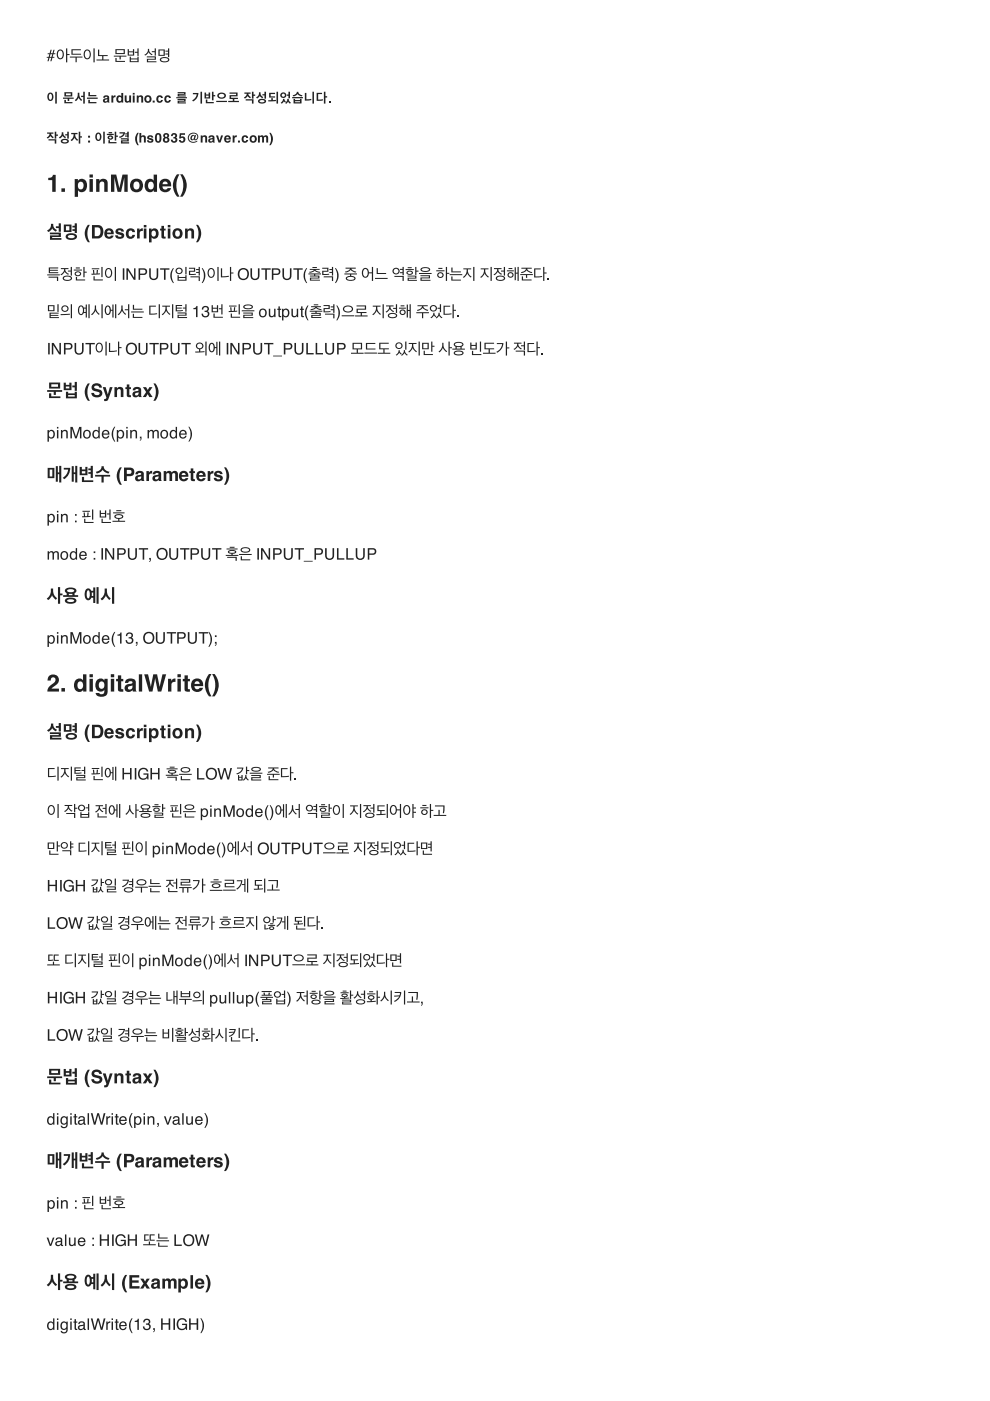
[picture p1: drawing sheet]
<svg xmlns="http://www.w3.org/2000/svg" width="210mm" height="297mm" viewBox="0 0 210 297" stroke-linecap="round" stroke-linejoin="round" font-family="sans-serif">
<g fill="#222">
<path d="M10.7 10.6h.3l-.2 .7h.3l.2-.7h.3l-.2 .7h.4l-.1 .2h-.4l-.1 .6h.4l-.1 .1h-.4l-.2 .8h-.2l.2-.8h-.4l-.2 .8h-.2l.2-.8h-.4v-.1h.4l.2-.6h-.4v-.2h.4zM10.7 11.5l-.1 .6h.3l.2-.6z" fill-rule="evenodd"/>
<path d="M14 10.3v2.9h.3v-1.5h.4v-.2h-.4v-1.2zM12.2 10.8a1.14 1.14 0 0 0 .6 1.8 1.1 1.1 0 0 0 .7-1.1 1.1 1.1 0 0 0-.7-1zM12.6 10.8l.2-.1a.92 .92 0 0 1 .5 .8 .92 .92 0 0 1-.5 .9 .95 .95 0 0 1-.2-1.6zM15.1 10.4v1.2h2.1v-.2h-1.8v-.7h1.7v-.3zM14.8 12v.2h1.2v1h.3v-1h1.2v-.2zM19.8 10.3v2.9h.3v-2.9zM17.9 10.8a1.14 1.14 0 0 0 .6 1.8 1.1 1.1 0 0 0 .8-1.1 1.1 1.1 0 0 0-.8-1zM18.3 10.8l.2-.1a.91 .91 0 0 1 .5 .8 .91 .91 0 0 1-.5 .9 .94 .94 0 0 1-.2-1.6zM20.8 10.5v1.4h.9v.7h-1.2v.2h2.6v-.2h-1.2v-.7h.9v-.2h-1.8v-1.2z" fill-rule="evenodd"/>
<path d="M24.5 10.4v1.1h2v-1.1zM24.7 10.6h1.5v.7h-1.5zM24.1 11.8v.2h1.2v.6h.3v-.6h1.2v-.2zM24.5 12.3v.8h2v-.2h-1.8v-.6zM29.1 10.3v.7h-.5v.2h.5v.7h.3v-1.6zM27.5 12v1.2h1.9v-1.2h-.3v.4h-1.3v-.4zM27.8 12.6h1.3v.4h-1.3zM27.1 10.4v1.4h1.3v-1.4h-.2v.5h-.9v-.5zM27.3 11.1h.9v.5h-.9z" fill-rule="evenodd"/>
<path d="M32.2 10.8v.3h.6v.7h.3v-1.5h-.3v.5zM31.4 10.4a1.1 1.1 0 0 1-.8 1.2l.2 .2 .2-.2 .5-.6 .5 .6 .2 .1 .2-.2a1.03 1.03 0 0 1-.8-1.1zM31.1 12v.2h1.7v.3h-1.7v.7h2.1v-.2h-1.8v-.3h1.7v-.7zM34 12.4l-.1 .3a1.19 1.19 0 0 0 2 0 1.21 1.21 0 0 0-1.9-.3zM34.2 12.5a1.12 1.12 0 0 1 1.4 .2 .97 .97 0 0 1-1.4 0zM35.1 10.7v.3h.5v.3h-.5v.3h.5v.5h.3v-1.8h-.3v.4zM33.6 10.5v1.3h1.3v-1.3zM33.8 10.7h.9v.9h-.9z" fill-rule="evenodd"/>
<path d="M11.7 19.5v2.5h.3v-2.5zM10.2 19.9a.89 .89 0 0 0-.1 1 .89 .89 0 0 0 .9 .5 1.01 1.01 0 0 0-.3-1.8zM10.5 20l.2-.1a.76 .76 0 0 1 0 1.3 .77 .77 0 0 1-.2-1.2z" fill-rule="evenodd"/>
<path d="M13.7 19.5v1h1.6v-1zM13.4 20.7v.3h.9v.4h.4v-.4h.9v-.3zM13.6 21.2v.7h1.8v-.3h-1.4v-.4zM14 19.8h1v.4h-1zM17.6 19.5v.8h-.4v.3h.4v1.4h.4v-2.5zM16.5 19.7v.3a1.33 1.33 0 0 1-.6 1.2l.2 .3 .6-.8 .5 .7 .2-.2a1.42 1.42 0 0 1-.6-1.5zM18.4 20.7v.3h2.3v-.3zM18.7 19.5v.9h1.7v-.3h-1.3v-.6zM18.7 21.2v.7h1.8v-.3h-1.4v-.4z" fill-rule="evenodd"/>
<path d="M22.3 21.1l-.1 .3a.28 .28 0 0 0 .4 0 .28 .28 0 0 0 .1-.3zM22 20.4a.7 .7 0 0 1 1.2 .3v1h-.4v-.1a.52 .52 0 0 1-.7 .2 .52 .52 0 0 1-.2-.7 .52 .52 0 0 1 .6-.3l.2-.1a.24 .24 0 0 0-.2-.2 .24 .24 0 0 0-.2 .2h-.4zM23.6 20.2h.4v.3l.5-.3v.4l-.4 .2-.1 .9h-.4zM24.8 20.4l.5-.2 .4 .2v-.7h.4v2h-.4v-.2a.65 .65 0 0 1-.8 .2 .65 .65 0 0 1-.2-.9zM25.1 20.7a.4 .4 0 0 0 0 .6 .4 .4 0 0 0 .6-.1 .38 .38 0 0 0 0-.5 .38 .38 0 0 0-.6 0zM26.4 20.2h.4v1.1l.3 .2 .3-.3v-1h.4v1.5h-.4v-.1a.54 .54 0 0 1-.7 .1 .54 .54 0 0 1-.3-.6zM28.1 19.7h.4v.4h-.4zM28.1 20.2h.4v1.5h-.4zM29 20.2h.4v.3a.53 .53 0 0 1 .6-.3 .53 .53 0 0 1 .4 .5v1h-.4l-.1-1-.2-.2-.3 .3v.9h-.4zM31.1 20.6a.42 .42 0 0 0-.1 .7 .42 .42 0 0 0 .7-.1l-.1-.6-.2-.1zM30.6 21a.8 .8 0 0 1 1.6 0 .8 .8 0 0 1-1.6 0zM32.4 21.3h.4v.4h-.4zM33.3 20.4a.69 .69 0 0 1 .7-.2 .69 .69 0 0 1 .5 .6l-.4-.1a.42 .42 0 0 0-.6 .2 .42 .42 0 0 0 .4 .6l.2-.3h.4a.74 .74 0 0 1-1 .5 .74 .74 0 0 1-.3-1.1zM35 20.4a.69 .69 0 0 1 .7-.2 .69 .69 0 0 1 .5 .6l-.4-.1a.42 .42 0 0 0-.6 .2 .42 .42 0 0 0 .4 .6l.2-.3h.4a.74 .74 0 0 1-1 .5 .74 .74 0 0 1-.3-1.1z" fill-rule="evenodd"/>
<path d="M37.4 20.6v.2h2.2v-.2zM37.6 21v.2h1.4v.2h-1.3v.5h1.7v-.2h-1.4v-.1h1.4v-.6zM37.7 19.5v.3h1.3v.1h-1.3v.6h1.7v-.3h-1.4v-.1h1.3v-.6z" fill-rule="evenodd"/>
<path d="M42.5 19.5v2.5h.3v-2.5zM40.9 19.7v.3h.8a1.65 1.65 0 0 1-1 1.3l.2 .2a2 2 0 0 0 1.2-1.8zM44.9 19.5v1.8h.4v-.9h.3v-.2h-.3v-.7zM43.6 21.1v.8h1.7v-.3h-1.3v-.5zM43.4 19.6v1.3h1.2v-1.3h-.4v.4h-.5v-.4zM43.7 20.3h.5v.3h-.5zM45.8 21.4v.2h2.3v-.2zM46.3 19.8a.59 .59 0 0 0-.2 .7 .59 .59 0 0 0 .5 .4 .76 .76 0 0 0 1-.1 .76 .76 0 0 0 .1-1 1.33 1.33 0 0 0-1.4 0zM46.5 20.1a.69 .69 0 0 1 1.1 .2 .63 .63 0 0 1-.6 .4 .63 .63 0 0 1-.6-.4zM48.7 19.6v.3h1.3v.3h-1.3v.8h.7v.4h-1v.3h2.3v-.3h-1v-.4h.7v-.3h-1.4v-.3h1.4v-.8z" fill-rule="evenodd"/>
<path d="M51.8 19.6v.3h.5l-.2 .5-.4 .2 .2 .3 .6-.6 .5 .5 .2-.2-.4-.3-.1-.4h.4v-.3zM52.1 21v.3h1.3v.7h.4v-1zM53.4 19.5v1.4h.3v-.6h.4v-.3h-.4v-.5zM56.1 19.5v.5h-.5v.2h.5v.7h.3v-1.4zM54.9 19.6v.2a.86 .86 0 0 1-.6 .8l.2 .3 .6-.6 .5 .5 .2-.2-.5-.5-.1-.5zM54.8 21.2l-.1 .3a.99 .99 0 0 0 1.7 0 1.01 1.01 0 0 0-1.6-.3zM55.1 21.3l.2-.1a.62 .62 0 0 1 .8 .3l-.3 .2h-.5l-.2-.1zM58.6 19.5v2.5h.4v-2.5zM57.1 19.7v1h1.2v-.3h-.9v-.5h.9v-.2zM56.9 21.2v.3l1.6-.1v-.2h-.7v-.4h-.3v.4zM61.2 19.5v.5h-.4v.3h.4v.5h.3v-1.3zM59.5 20.2a.63 .63 0 0 0 1.2 0 .63 .63 0 0 0-1.2 0zM59.7 20.2a.35 .35 0 0 1 .7 0 .35 .35 0 0 1-.7 0zM60.9 21v.4l-.5 .4 .1 .1a.41 .41 0 0 0 .6-.4l.4 .5 .2-.3-.4-.3-.1-.4zM60 21l-.1 .3-.4 .4 .2 .3 .5-.5 .2 .2 .2-.2-.2-.3-.1-.2zM61.9 20.6v.2h2.3v-.2zM62 20.2l.2 .2h.3l.6-.5 .6 .5h.3l.1-.2a.83 .83 0 0 1-.8-.7h-.4a.72 .72 0 0 1-.9 .7zM62.2 21v.9h1.7v-.9h-.3v.2h-1v-.2zM62.6 21.5h1v.2h-1zM66.2 19.5v2.5h.4v-2.5zM64.6 19.7v1.6l1.4-.1v-.2l-1 .1v-1.4zM68.7 19.5v2.5h.3v-1.3h.4v-.3h-.4v-.9zM67.1 19.7v1.7l1.4-.1v-.3l-1 .1v-1.2h.8v-.2z" fill-rule="evenodd"/>
<path d="M69.7 21.3h.4v.4h-.4z" fill-rule="evenodd"/>
<path d="M10 28.1v.3h.5l-.2 .4-.4 .3 .2 .3 .6-.6 .5 .5 .2-.3-.4-.2-.2-.4h.5v-.3zM10.3 29.5v.3h1.3v.6h.3v-.9zM11.6 27.9v1.5h.3v-.6h.4v-.3h-.4v-.6zM14.3 27.9v.5h-.5v.3h.5v.7h.3v-1.5zM13.1 28v.3a.86 .86 0 0 1-.6 .8l.2 .3 .6-.6 .5 .5 .2-.3-.5-.5-.1-.5zM12.9 29.7v.2a.99 .99 0 0 0 1.7 0 1.01 1.01 0 0 0-1.7-.2zM13.3 29.8l.2-.1a.62 .62 0 0 1 .8 .2l-.3 .2h-.5h-.2zM15.1 28.2v.3h.5a1.21 1.21 0 0 1-.6 1.2l.2 .2 .6-.7 .6 .7 .2-.3a1.19 1.19 0 0 1-.7-1.1h.5v-.3zM16.7 27.9v2.5h.3v-1.2h.4v-.3h-.4v-1z" fill-rule="evenodd"/>
<path d="M18.7 28.8h.4v.4h-.4zM18.7 29.8h.4v.4h-.4z" fill-rule="evenodd"/>
<path d="M21.9 27.9v2.5h.3v-2.5zM20.4 28.4a.89 .89 0 0 0-.2 1 .89 .89 0 0 0 .9 .4 1.01 1.01 0 0 0-.2-1.7zM20.7 28.4h.2a.76 .76 0 0 1 0 1.2 .77 .77 0 0 1-.2-1.2zM22.7 28.4v.2h1.4v-.2zM22.9 28.9a.54 .54 0 0 0 .5 .7 .54 .54 0 0 0 .5-.7 .71 .71 0 0 0-1 0zM23 28v.3h.8v-.3zM24.3 27.9v1.9h.3v-.8h.4v-.3h-.4v-.8zM23 29.7v.7h1.7v-.3h-1.4v-.4zM23.2 29h.4l.1 .2-.1 .1h-.4zM25.6 29.3v.3h1.4v.1h-1.4v.7h1.8v-.2h-1.4v-.2h1.3v-.7zM26.5 28.3v.2h.5v.2h-.5v.3h.5v.2h.3v-1.3h-.3v.4zM25.3 28v.3h.8a1.04 1.04 0 0 1-.9 .7l.2 .2a1.31 1.31 0 0 0 1.1-1.2z" fill-rule="evenodd"/>
<path d="M29.1 28.2h.3l-.3 1.3 .3 1.3h-.3a2.03 2.03 0 0 1 0-2.6zM29.6 28.2h.4v.7a.53 .53 0 0 1 .6-.2 .53 .53 0 0 1 .3 .6v.9h-.4v-1l-.2-.2-.3 .2v1h-.4zM31.4 28.8a.7 .7 0 0 1 1.1 .4h-.4a.25 .25 0 0 0-.2-.2 .25 .25 0 0 0-.3 .2 .68 .68 0 0 1 .7 .2 .68 .68 0 0 1 .1 .7 .76 .76 0 0 1-1.2-.4h.4a.29 .29 0 0 0 .2 .3 .29 .29 0 0 0 .3-.2 .67 .67 0 0 1-.7-.3 .67 .67 0 0 1 0-.7zM33.4 28.6l-.1 .1a1.15 1.15 0 0 0 .2 1.3 1.03 1.03 0 0 0 0-1.5zM33.1 28.3a.75 .75 0 0 1 .9 .1 .75 .75 0 0 1 .2 .8 .75 .75 0 0 1-.7 1.1 .75 .75 0 0 1-.6-1.1zM34.9 29.6a.31 .31 0 0 0 .6 0 .31 .31 0 0 0-.6 0zM34.8 28.4a.58 .58 0 0 1 .8-.1 .58 .58 0 0 1 0 .8 .63 .63 0 0 1 .1 1 .63 .63 0 0 1-.9 0 .63 .63 0 0 1 0-.9l-.2-.5zM35 28.8a.25 .25 0 0 0 .5 0 .25 .25 0 0 0-.5 0zM36.5 28.4a.58 .58 0 0 1 .8-.1 .58 .58 0 0 1 0 .9 .67 .67 0 0 1-.1 1.1 .67 .67 0 0 1-1-.7h.4a.3 .3 0 0 0 .3 .3 .3 .3 0 0 0 .3-.2 .3 .3 0 0 0-.3-.3l-.1-.1v-.2l.1-.1a.27 .27 0 0 0 .3-.3 .27 .27 0 0 0-.4-.2 .27 .27 0 0 0-.2 .4h-.3zM38.1 28.2h1.1v.4h-.8l-.1 .4a.69 .69 0 0 1 1 .5 .69 .69 0 0 1-.6 .8 .69 .69 0 0 1-.8-.6h.4a.31 .31 0 0 0 .5 .1 .31 .31 0 0 0 0-.5 .31 .31 0 0 0-.5 .1h-.3zM40.9 28.8l-.2 .7a.39 .39 0 0 0 .4-.2 .39 .39 0 0 0-.1-.5zM40.1 28.5a1.03 1.03 0 0 1 1.3-.3 1.03 1.03 0 0 1 .6 1.2 .42 .42 0 0 1-.4 .4 .42 .42 0 0 1-.4-.3 .45 .45 0 0 1-.7 .2 .45 .45 0 0 1-.1-.7 .44 .44 0 0 1 .4-.4 .44 .44 0 0 1 .5 .2v-.1h.3l-.2 .8a.6 .6 0 0 0 .5-.8 .6 .6 0 0 0-.9-.4 .92 .92 0 0 0-.9 1.2 .92 .92 0 0 0 1.5 .4l.2-.1 .1 .2a1.15 1.15 0 0 1-1.6 .1 1.15 1.15 0 0 1-.2-1.6zM42.6 28.7h.3v.2a.53 .53 0 0 1 .6-.2 .53 .53 0 0 1 .4 .5v1h-.4v-1l-.2-.2-.3 .3-.1 .9h-.3zM44.6 29.6v.3a.28 .28 0 0 0 .3 0 .28 .28 0 0 0 .1-.4zM44.3 28.9a.7 .7 0 0 1 1.2 .2l.1 1.1h-.5v-.2a.52 .52 0 0 1-.7 .2 .52 .52 0 0 1-.2-.6 .52 .52 0 0 1 .6-.3l.3-.1a.24 .24 0 0 0-.3-.2 .24 .24 0 0 0-.2 .2h-.4zM45.8 28.7h.4l.4 1.1 .3-1.1h.4l-.5 1.5h-.5zM48 29.1l-.1 .2h.6l-.2-.3zM47.7 28.9a.73 .73 0 0 1 .9-.1 .73 .73 0 0 1 .3 .8h-1l.2 .3 .8-.1a.77 .77 0 0 1-1.1 .3 .77 .77 0 0 1-.1-1.2zM49.3 28.7h.4v.3l.5-.3v.4l-.4 .1-.1 1h-.4zM50.5 29.8h.4v.4h-.4zM51.4 28.9a.69 .69 0 0 1 .7-.2 .69 .69 0 0 1 .5 .6l-.4-.1a.42 .42 0 0 0-.6 .2 .42 .42 0 0 0 .3 .5l.3-.2h.4a.74 .74 0 0 1-1 .5 .74 .74 0 0 1-.3-1.1zM53.4 29.1a.42 .42 0 0 0 0 .7 .42 .42 0 0 0 .6-.1l-.1-.6-.2-.1zM52.9 29.5a.8 .8 0 0 1 1.6 0 .8 .8 0 0 1-1.6 0zM54.7 28.7h.4v.2a.47 .47 0 0 1 .8 0 .5 .5 0 0 1 .6-.2 .5 .5 0 0 1 .4 .6v.9h-.5v-.9a.24 .24 0 0 0-.2-.3 .24 .24 0 0 0-.2 .3v.9h-.4v-.9a.25 .25 0 0 0-.3-.3 .25 .25 0 0 0-.2 .3v.9h-.4zM57.1 28.2h.3a2.03 2.03 0 0 1 0 2.6h-.3l.4-1.3z" fill-rule="evenodd"/>
<path d="M10.2 37.7a.78 .78 0 0 0 1-.6h.6v3.6h-.7v-2.5h-.9zM13 39.9h.8v.8h-.8zM16.7 38.7a.8 .8 0 0 0-.2 1 .8 .8 0 0 0 .9 .4 .9 .9 0 0 0-.3-1.6zM15.8 38h.7v.4a1.09 1.09 0 0 1 1.4-.4 1.09 1.09 0 0 1 .6 1.3 1.11 1.11 0 0 1-.6 1.3 1.11 1.11 0 0 1-1.4-.3v1.4h-.7zM19 37h.7v.6h-.7zM19 38h.7v2.7h-.7zM20.4 38h.7v.4a.95 .95 0 0 1 1-.5 .95 .95 0 0 1 .7 1v1.8h-.7v-1.7a.53 .53 0 0 0-.6-.5 .53 .53 0 0 0-.4 .7v1.5h-.7zM23.5 37h1.1l.7 2.9 .7-2.9h1.1v3.7h-.7v-3.1l-.7 3.1h-.8l-.7-3.1v3.1h-.7zM28.5 38.7a.82 .82 0 0 0-.2 1 .82 .82 0 0 0 1 .4 .83 .83 0 0 0 .3-1.1 .83 .83 0 0 0-1-.4zM27.5 39.3a1.45 1.45 0 0 1 2.9 0 1.45 1.45 0 0 1-2.9 0zM31.2 38.1a.97 .97 0 0 1 1.4 .2v-1.3h.7v3.7h-.7v-.4a1.09 1.09 0 0 1-1.3 .4 1.09 1.09 0 0 1-.6-1.3v-.6zM31.6 38.6a.8 .8 0 0 0-.2 1 .8 .8 0 0 0 .9 .5 .85 .85 0 0 0 .3-1 .85 .85 0 0 0-.8-.6zM34.6 38.6l-.1 .5h1.1l-.4-.6zM34.1 38.3a1.31 1.31 0 0 1 1.6-.3 1.31 1.31 0 0 1 .6 1.5h-1.9a.59 .59 0 0 0 .4 .7 .59 .59 0 0 0 .7-.3h.8a1.35 1.35 0 0 1-1.9 .7 1.35 1.35 0 0 1-.6-1.9zM37.5 37h.6a4.5 4.5 0 0 0 0 4.7 .89 .89 0 0 1-1-.6 3.6 3.6 0 0 1 .4-4.1zM38.2 37h.5a3.7 3.7 0 0 1 0 4.7h-.5a4.5 4.5 0 0 0 0-4.7z" fill-rule="evenodd"/>
<path d="M12.4 47.4v.6h-.6v.4h.6v.7h.5v-1.7zM10.6 49.3v.4h1.8v.2h-1.8v.9h2.4v-.3h-1.9v-.2h1.8v-1zM10.8 47.5a1.25 1.25 0 0 1-.8 1.4l.2 .3 .5-.3 .4-.5 .7 .7 .3-.3a1.17 1.17 0 0 1-.8-1.3zM15.8 47.4v.5h-.4v.3h.4v.4h-.4v.4h.4v.4h.5v-2zM13.5 47.6v1.6h1.7v-1.6zM14 48h.7v.8h-.7zM14 49.9l-.1 .3a1.38 1.38 0 0 0 2.4 0 1.41 1.41 0 0 0-2.3-.3zM14.5 50a1.09 1.09 0 0 1 1.3 .2 .96 .96 0 0 1-1.4 0z" fill-rule="evenodd"/>
<path d="M18.6 47.7h.4l-.4 1.3a3.5 3.5 0 0 0 .5 2.4h-.4a2.85 2.85 0 0 1-.1-3.7zM20.1 48.2v1.9a1.01 1.01 0 0 0 1.1-.6 1.01 1.01 0 0 0-.3-1.3zM19.5 47.7h1.2a1.44 1.44 0 0 1 1.2 1.4 1.44 1.44 0 0 1-1.2 1.5h-1.2zM22.8 49l-.1 .3h.8l-.2-.4zM22.4 48.7a1.02 1.02 0 0 1 1.2-.2 1.02 1.02 0 0 1 .5 1.2h-1.4a.46 .46 0 0 0 .3 .5 .46 .46 0 0 0 .5-.3h.6a1.07 1.07 0 0 1-1.5 .6 1.07 1.07 0 0 1-.4-1.6zM24.7 48.6a.98 .98 0 0 1 1.6 .5h-.6a.35 .35 0 0 0-.3-.3 .35 .35 0 0 0-.4 .3h.1a1.24 1.24 0 0 1 1.2 .8 1 1 0 0 1-.9 .7 1 1 0 0 1-1-.7h.6a.41 .41 0 0 0 .4 .3 .41 .41 0 0 0 .4-.3h-.1a1.27 1.27 0 0 1-1.2-.8zM26.9 48.7a.97 .97 0 0 1 1-.3 .97 .97 0 0 1 .7 .8h-.5a.44 .44 0 0 0-.6-.3 .44 .44 0 0 0-.2 .6 .43 .43 0 0 0 .2 .6 .43 .43 0 0 0 .6-.3h.5a1 1 0 0 1-1.3 .8 1 1 0 0 1-.6-1.4zM29.1 48.5h.5v.3l.2-.3 .5-.1-.1 .6a.51 .51 0 0 0-.6 .6v1h-.5zM30.5 47.7h.5v.5h-.5zM30.5 48.5h.5v2.1h-.5zM32.3 49a.64 .64 0 0 0-.2 .8 .64 .64 0 0 0 .7 .3 .61 .61 0 0 0 .3-.8 .61 .61 0 0 0-.8-.3zM31.6 48.5h.5v.3a.85 .85 0 0 1 1.1-.3 .85 .85 0 0 1 .4 1 .86 .86 0 0 1-.4 1 .86 .86 0 0 1-1.1-.2v1.1h-.5zM34.2 47.9h.6v.6h.3v.4h-.3v1.2l.3 .1v.4l-.7-.1-.1-.2-.1-1.4h-.3v-.4h.3zM35.6 47.7h.5v.5h-.5zM35.6 48.5h.5v2.1h-.5zM37.3 49a.59 .59 0 0 0-.1 .9 .59 .59 0 0 0 .9 0 .59 .59 0 0 0-.1-.8 .59 .59 0 0 0-.7-.1zM36.6 49.5a1.12 1.12 0 0 1 2.2 0 1.12 1.12 0 0 1-2.2 0zM39.2 48.5h.6v.3a.74 .74 0 0 1 .8-.4 .74 .74 0 0 1 .5 .7v1.5h-.5v-1.3a.41 .41 0 0 0-.5-.4 .41 .41 0 0 0-.3 .5v1.2h-.6zM41.6 47.7h.4a2.84 2.84 0 0 1 0 3.7h-.4a3.5 3.5 0 0 0 0-3.7z" fill-rule="evenodd"/>
<path d="M10.3 56.7v1.2h2v-.2h-1.7v-.3h1.7v-.2h-1.7v-.3h1.7v-.2zM10.3 58.7v.2h1.8v.7h.2v-.9zM10 58.2v.2h2.7v-.2zM13.4 58.8l-.1 .2a1.16 1.16 0 0 0 2 0 1.18 1.18 0 0 0-1.9-.2zM12.9 56.8v.3h.7v.1a1.16 1.16 0 0 1-.8 1l.2 .2 .2-.2 .5-.6 .8 .7 .1-.2a.96 .96 0 0 1-.8-1h.7v-.3zM13.6 58.8a1.09 1.09 0 0 1 1.4 .2 .94 .94 0 0 1-1.4 0zM15 56.6v.8h-.6v.2h.6v.8h.3v-1.8zM17.7 56.6v2.2h.2v-1h.5v-.2h-.5v-1zM16.1 58.7v.8h2v-.3h-1.8v-.5zM16.1 56.7v.2h.8v-.2zM15.6 57.2v.2h1.8v-.2zM16 57.7a.62 .62 0 0 0 .1 .8 .62 .62 0 0 0 .9-.1 .58 .58 0 0 0 0-.8 .58 .58 0 0 0-.8 0zM16.1 57.9l.2-.1a.4 .4 0 0 1 .4 0 .4 .4 0 0 1 .2 .4l-.2 .1a.4 .4 0 0 1-.4 0 .4 .4 0 0 1-.2-.4z" fill-rule="evenodd"/>
<path d="M19.7 57.3l.1 .7h-.4v.3l1.8-.1v-.3l-.5 .1 .1-.7-.3-.1v.8h-.5v-.8zM19.8 58.6v.9h2v-.3h-1.7v-.6zM21.5 56.6v2.2h.3v-2.2zM19.5 56.9v.2h1.5v-.2zM24.3 56.6v3h.3v-3zM22.5 57.1a1.14 1.14 0 0 0 .5 1.8 1.1 1.1 0 0 0 .8-1 1.1 1.1 0 0 0-.8-1.1zM22.8 57.1l.2-.1a.91 .91 0 0 1 .5 .9 .91 .91 0 0 1-.5 .8 .94 .94 0 0 1-.2-1.6z" fill-rule="evenodd"/>
<path d="M26 56.9h.4v2.4h-.4zM26.8 56.9h.4l1.2 2v-2h.3v2.4h-.3l-1.3-1.9v1.9h-.3zM29.4 56.9h1.1a.7 .7 0 0 1 .7 .7 .7 .7 0 0 1-.7 .7h-.8v1h-.3zM29.7 57.2v.8h.7a.43 .43 0 0 0 .5-.4 .43 .43 0 0 0-.5-.4zM31.6 56.9h.4v1.5a.63 .63 0 0 0 .6 .7 .63 .63 0 0 0 .6-.7v-1.5h.3v1.4a.97 .97 0 0 1-.9 1.1 .97 .97 0 0 1-1-1.1zM33.9 56.9h2v.3h-.8v2.1h-.3v-2.1h-.9zM36.7 56.9h.2a2.96 2.96 0 0 0 0 3.1h-.2a2.49 2.49 0 0 1 0-3.1z" fill-rule="evenodd"/>
<path d="M39.3 56.6v1.6h.3v-1.6zM37.6 58.3v1.2h2v-1.2h-.3v.4h-1.4v-.4zM37.9 58.9h1.4v.4h-1.4zM37.2 57.5a.75 .75 0 0 0 1.5 0 .75 .75 0 0 0-1.5 0zM37.5 57.5a.5 .5 0 0 1 1 0 .5 .5 0 0 1-1 0zM40.1 56.8v.2h1v.4h-1v.9l1.4-.1v-.2l-1.2 .1v-.5h1.1v-.8zM41.6 57v.3h.5v.4h-.5v.2h.5v.5h.3v-1.8h-.3v.4zM40.4 58.6v.2h1.7v.8h.3v-1z" fill-rule="evenodd"/>
<path d="M42.8 56.9h.2l.3 .6a2.45 2.45 0 0 1-.3 2.5h-.2a2.96 2.96 0 0 0 0-3.1z" fill-rule="evenodd"/>
<path d="M46.1 56.6v3h.2v-3zM44.2 57.1a1.14 1.14 0 0 0 .6 1.8 1.1 1.1 0 0 0 .7-1 1.1 1.1 0 0 0-.7-1.1zM44.6 57.1l.2-.1a.91 .91 0 0 1 .5 .9 .91 .91 0 0 1-.5 .8 .94 .94 0 0 1-.2-1.6zM46.8 56.9v1.9l1.7-.1v-.2l-1.4 .1v-1.7zM48.8 56.6v3h.2v-1.6h.5v-.2h-.5v-1.2z" fill-rule="evenodd"/>
<path d="M50.8 57.1a1.23 1.23 0 0 1 1.8 .3 1.23 1.23 0 0 1-.3 1.7 1.23 1.23 0 0 1-1.8-.3l-.1-1zM51 57.4a.98 .98 0 0 0-.1 1.2 .98 .98 0 0 0 1.2 .4 .97 .97 0 0 0 .3-1.4 .97 .97 0 0 0-1.4-.2zM53.1 56.9h.3v1.5a.63 .63 0 0 0 .7 .7 .63 .63 0 0 0 .6-.7v-1.5h.3v1.4a.97 .97 0 0 1-.9 1.1 .97 .97 0 0 1-1-1.1zM55.4 56.9h2v.3h-.8v2.1h-.4v-2.1h-.8zM57.6 56.9h1.1a.7 .7 0 0 1 .7 .7 .7 .7 0 0 1-.7 .7h-.7v1h-.4zM58 57.2v.8h.6a.43 .43 0 0 0 .5-.4 .43 .43 0 0 0-.5-.4zM59.9 56.9h.3v1.5a.63 .63 0 0 0 .6 .7 .63 .63 0 0 0 .7-.7v-1.5h.3v1.4a.97 .97 0 0 1-1 1.1 .97 .97 0 0 1-.9-1.1zM62.2 56.9h2v.3h-.8v2.1h-.4v-2.1h-.8zM64.9 56.9h.2a2.96 2.96 0 0 0 0 3.1h-.2a2.49 2.49 0 0 1 0-3.1z" fill-rule="evenodd"/>
<path d="M65.4 58v.2h1.2v.2h-.9v.2h1.8v.3h-1.8v.6h2.1v-.2h-1.8v-.2h1.7v-.7h-.9v-.2h1.3v-.2zM65.7 57v.2h.9l-.4 .3-.7 .1 .1 .2 .7-.1 .4-.3 .8 .4h.3l.1-.2-.6-.1-.4-.3h.9v-.2zM66.2 56.6v.2h1v-.2zM68.3 56.8v.2h1.1v.4h-1.1v.9l1.5-.1v-.2l-1.2 .1v-.5h1v-.8zM69.8 57v.3h.6v.4h-.6v.2h.6v.5h.2v-1.8h-.2v.4zM68.6 58.6v.2h1.8v.8h.2v-1z" fill-rule="evenodd"/>
<path d="M71 56.9h.2l.4 .6a2.45 2.45 0 0 1-.4 2.5h-.2a2.96 2.96 0 0 0 0-3.1z" fill-rule="evenodd"/>
<path d="M73 58v.2h1.2v.3a.76 .76 0 0 0-.9 .5 1.29 1.29 0 0 0 2.1 0 .76 .76 0 0 0-.9-.5v-.3h1.2v-.2zM73.3 56.8v.2h.9a1.16 1.16 0 0 1-1 .6l.1 .2 .3-.1 .7-.5 .8 .5 .3 .1 .1-.2a1.2 1.2 0 0 1-1-.6h.9v-.2zM73.7 58.8l1-.1 .4 .3a1.11 1.11 0 0 1-1.5 0z" fill-rule="evenodd"/>
<path d="M76.9 57.1a1.15 1.15 0 0 0 .6 1.8 .82 .82 0 0 0 .7-.9h.6v1.6h.3v-3h-.3v1.1h-.6a.74 .74 0 0 0-.4-.8 .74 .74 0 0 0-.9 .2zM77.3 57.1l.2-.1a.94 .94 0 0 1 0 1.7 .96 .96 0 0 1-.2-1.6zM79.5 58.9v.2h2.7v-.2zM79.9 56.9v1.2h2v-.2h-1.8v-1z" fill-rule="evenodd"/>
<path d="M84.8 57v.2h.5v.5h-.5v.2h.5v.4h.3v-1.7h-.3v.4zM83.6 58.5v.2h1.7v.9h.3v-1.1zM83.2 57.5a.75 .75 0 0 0 1.5 0 .75 .75 0 0 0-1.5 0zM83.5 57.5a.5 .5 0 0 1 1 0 .5 .5 0 0 1-1 0zM88 56.6v1.7h.3v-.7h.4v-.2h-.4v-.8zM86.4 58.4v.2h1.6v.3h-1.6v.6h2v-.2h-1.7v-.2h1.6v-.7zM86.4 56.6v.3h.9v-.3zM86 57.1v.2h1.7v-.2zM86.2 57.6a.68 .68 0 0 0 .6 .7 .68 .68 0 0 0 .8-.5 .79 .79 0 0 0-1.4-.2zM86.5 57.7l.4-.1 .3 .1a.38 .38 0 0 1-.3 .4 .38 .38 0 0 1-.4-.4zM88.8 57.9v.2h2.7v-.2zM89.2 56.9l-.1 .3a1.3 1.3 0 0 0 2.1 0 1.33 1.33 0 0 0-2-.3zM89.5 57l.3-.1a1.03 1.03 0 0 1 1.1 .3 1.15 1.15 0 0 1-1.5 0zM89.1 58.4v.2h1.8v.2h-1.8v.7h2.2v-.2h-1.9v-.3h1.8v-.6z" fill-rule="evenodd"/>
<path d="M94.5 56.6v3h.3v-1.5h.5v-.3h-.5v-1.2zM92.9 56.8v.2h.9v-.2zM92.5 57.3v.2h1.7v-.2zM92.7 58.4a.7 .7 0 0 0 1.4 0 .7 .7 0 0 0-1.4 0zM93 58.3a.42 .42 0 0 1 .8 0 .42 .42 0 0 1-.8 0zM95.3 58.1v.2h2.7v-.2zM95.7 58.6v.9h2v-.2h-1.8v-.7zM95.7 56.7v1.1h2v-.3h-1.8v-.8zM98.2 56.9v.2h.7a1.63 1.63 0 0 1-.8 1.6l.2 .2 .3-.2 .5-.7 .5 .7 .2 .2 .2-.2a1.53 1.53 0 0 1-.8-1.6h.7v-.2zM100.3 56.6v3h.3v-3z" fill-rule="evenodd"/>
<path d="M101.9 56.9v.2h.7a1.63 1.63 0 0 1-.8 1.6l.2 .2 .2-.2 .5-.7 .6 .7 .2 .2 .2-.2a1.53 1.53 0 0 1-.8-1.6h.7v-.2zM104 56.6v3h.3v-3zM105.2 58.8l-.1 .2a1.16 1.16 0 0 0 2 0 1.18 1.18 0 0 0-1.9-.2zM104.7 56.8v.3h.7v.1a1.16 1.16 0 0 1-.8 1l.2 .2 .2-.2 .5-.6 .8 .7 .1-.2a.96 .96 0 0 1-.7-1h.6v-.3zM105.5 58.8a1.09 1.09 0 0 1 1.3 .2 .94 .94 0 0 1-1.4 0zM106.8 56.6v.8h-.6v.2h.6v.8h.3v-1.8zM109.1 56.7v2.7h.3v-1.4h.3v1.6h.3v-3h-.3v1.2h-.3v-1.1zM107.6 58.3a.65 .65 0 0 0 1.3 0 .65 .65 0 0 0-1.3 0zM107.9 58.3a.39 .39 0 0 1 .7 0 .39 .39 0 0 1-.7 0zM107.5 57.3v.2h1.4v-.2zM107.8 56.8v.2h.8v-.2zM110.5 56.8v.2h1a1.08 1.08 0 0 1-1.1 .7l.2 .2 .3-.1 .7-.5 .8 .5 .3 .1 .2-.2a1.13 1.13 0 0 1-1.1-.7h.9v-.2zM110.3 58.1v.2h1.2v.6h.3v-.6h1.2v-.2zM110.6 58.6v.9h2.1v-.2h-1.8v-.7zM115.2 56.6v3h.2v-1.6h.5v-.2h-.5v-1.2zM113.2 56.9v1.9l1.8-.1-.1-.2-1.4 .1v-1.5h1.2v-.2z" fill-rule="evenodd"/>
<path d="M116.1 59h.4v.3h-.4z" fill-rule="evenodd"/>
<path d="M10.5 66.3v1.1h2v-.2h-1.7v-.2h1.6v-.2h-1.6v-.3h1.6v-.2zM12.2 64.5v1.6h.2v-1.6zM10.2 64.7v1.3h1.4v-1.3zM10.4 64.9h.9v.9h-.9zM15 64.5v3h.3v-3zM13 65.5a.75 .75 0 0 0 1.5 0 .75 .75 0 0 0-1.5 0zM13.3 65.4a.5 .5 0 0 1 1 0 .5 .5 0 0 1-1 0zM12.8 66.6l.1 .2 1.9-.1v-.2z" fill-rule="evenodd"/>
<path d="M16.9 64.8a1.25 1.25 0 0 0 .3 2h.2l.3-.4h.5v.9h.2v-2.7h-.2v.6h-.5a.58 .58 0 0 0-.8-.4zM17 65h.2a1.01 1.01 0 0 1 0 1.6 1.04 1.04 0 0 1-.2-1.6zM18.7 64.5v3h.3v-3zM17.8 65.4h.4v.7h-.4zM21.5 64.5v3h.3v-3zM20.1 64.8a1.83 1.83 0 0 1-.8 1.8l.2 .2 .2-.2 .5-.7 .8 .9 .1-.2a1.68 1.68 0 0 1-.7-1.8zM22.6 64.8a1.22 1.22 0 0 0 .3 2 .77 .77 0 0 0 .6-.9h.3v1.4h.3v-2.7h-.3v1.1h-.3a.72 .72 0 0 0-.9-.9zM22.7 65h.2a.98 .98 0 0 1 0 1.6 1.01 1.01 0 0 1-.2-1.6zM24.4 64.5v3h.3v-3zM27.2 64.5v1.1h-.7v.2h.7v1.7h.2v-3zM25.7 64.8a1.82 1.82 0 0 1-.7 1.8l.1 .2 .3-.2 .5-.8 .5 .8 .2 .2 .2-.2a1.67 1.67 0 0 1-.8-1.8zM27.8 66v.3h2.7v-.3zM28.2 66.5v.9h2v-.2h-1.8v-.7zM28.2 64.6v1.1h2v-.2h-1.8v-.9z" fill-rule="evenodd"/>
<path d="M33.6 64.5v3h.3v-3zM31.6 64.8v1.9l1.7-.1v-.2l-1.4 .1v-1.5h1.2v-.2zM34.4 64.8v.2h.7a1.63 1.63 0 0 1-.8 1.6l.2 .2 .2-.2 .5-.7 .6 .7 .2 .2 .1-.2a1.53 1.53 0 0 1-.7-1.6h.6v-.2zM36.5 64.5v3h.2v-3zM37.6 66.2v.3h1.7v.2h-1.7v.7h2.1v-.2h-1.8v-.3h1.7v-.7zM39.3 64.5v.7h-.5v.2h.5v.7h.3v-1.6zM37.2 64.7v1.3l1.6-.1-.1-.2-1.2 .1v-.4h1v-.2h-1v-.3h1.1v-.2z" fill-rule="evenodd"/>
<path d="M41 65.3l.4-.1 .2-.3h.3v2.3h-.3v-1.6h-.6zM43.1 65a.69 .69 0 0 1 .9-.1 .69 .69 0 0 1 .1 1l-.1 .1a.79 .79 0 0 1-.1 1.3 .79 .79 0 0 1-1.1-.6l-.1-.2h.3a.49 .49 0 0 0 .5 .6 .49 .49 0 0 0 .5-.5 .49 .49 0 0 0-.6-.5v-.2a.44 .44 0 0 0 .6-.3 .44 .44 0 0 0-.4-.6 .44 .44 0 0 0-.5 .5v.1h-.3z" fill-rule="evenodd"/>
<path d="M46.9 64.5v.9h-.5v.2h.5v1.1h.3v-2.2zM45.3 66.5v.9h2v-.2h-1.8v-.7zM44.9 64.7v1.5h1.3v-1.5h-.2v.5h-.9v-.5zM45.1 65.5h.9v.5h-.9z" fill-rule="evenodd"/>
<path d="M48.8 65.2l.1 .7h-.4v.3l1.8-.1v-.2h-.5l.1-.7-.3-.1v.8h-.5v-.8zM48.9 66.5v.9h2v-.2h-1.7v-.7zM50.6 64.5v2.2h.3v-2.2zM48.6 64.8v.2h1.6v-.2zM51.3 65.8v.2h2.6v-.2zM51.6 64.8v.3a1.3 1.3 0 0 0 2 0 1.33 1.33 0 0 0-2-.3zM51.9 64.9l.3-.1a1.03 1.03 0 0 1 1.2 .3 1.15 1.15 0 0 1-1.6 0zM51.6 66.3v.2h1.7v.2h-1.7v.7h2.1v-.2h-1.9v-.3h1.8v-.6z" fill-rule="evenodd"/>
<path d="M55.4 65.8a.63 .63 0 0 0-.2 .9 .63 .63 0 0 0 .9 .1 .64 .64 0 0 0 .1-.8 .64 .64 0 0 0-.8-.2zM55.1 65.7a.87 .87 0 0 1 1.3 .1 .87 .87 0 0 1-.2 1.2 .87 .87 0 0 1-1.2-.1l-.1-.8zM57 65.5h.3v1.1a.45 .45 0 0 0 .6 .4 .45 .45 0 0 0 .2-.7v-.8h.3v1.7h-.3v-.2a.61 .61 0 0 1-.7 .3 .61 .61 0 0 1-.4-.6zM59 65h.3v.5h.3v.2h-.3v1.2l.3 .1v.2a.42 .42 0 0 1-.6-.3v-1.2h-.2v-.2h.2zM60.2 65.8a.62 .62 0 0 0-.1 .9 .62 .62 0 0 0 .8 .2 .62 .62 0 0 0 .1-.9 .62 .62 0 0 0-.8-.2zM59.8 65.5h.3v.2a.72 .72 0 0 1 .9-.2 .72 .72 0 0 1 .4 .8 .74 .74 0 0 1-.4 .9 .74 .74 0 0 1-.9-.2v.9h-.3zM61.8 65.5h.3v1.1a.45 .45 0 0 0 .6 .4 .45 .45 0 0 0 .2-.7v-.8h.3v1.7h-.3v-.2a.61 .61 0 0 1-.6 .3 .61 .61 0 0 1-.5-.6zM63.8 65h.3v.5h.3v.2h-.3v1.2l.3 .1v.2a.42 .42 0 0 1-.6-.3v-1.2h-.2v-.2h.2zM65.2 64.8h.2a2.96 2.96 0 0 0 0 3.1h-.2a2.49 2.49 0 0 1 0-3.1z" fill-rule="evenodd"/>
<path d="M65.7 65.9v.2h1.2v.2h-.9v.2h1.7v.3h-1.7v.6h2.1v-.2h-1.8v-.2h1.7v-.7h-.9v-.2h1.2v-.2zM66 64.9v.2h.8l-.3 .3-.7 .1 .1 .3 .7-.2 .4-.3 .8 .4 .3 .1 .1-.3-.6-.1-.4-.3h.8v-.2zM66.5 64.5v.2h1v-.2zM68.6 64.7v.2h1.1v.4h-1.1v.9h1.5v-.2h-1.2v-.5h1v-.8zM70.1 65v.2h.6v.4h-.6v.2h.6v.5h.2v-1.8h-.2v.5zM68.9 66.5v.2h1.8v.8h.2v-1z" fill-rule="evenodd"/>
<path d="M71.3 64.8h.2l.4 .6a2.45 2.45 0 0 1-.4 2.5h-.2a2.96 2.96 0 0 0 0-3.1z" fill-rule="evenodd"/>
<path d="M72.4 66.8v.3h2.7v-.3zM73 65a.68 .68 0 0 0-.3 .7 .68 .68 0 0 0 .6 .5 .94 .94 0 0 0 1.1 0 .94 .94 0 0 0 .4-1 1.35 1.35 0 0 0-1.8-.2zM73.2 65.1l.2-.1a.71 .71 0 0 1 .8 0 .71 .71 0 0 1 .3 .7 .98 .98 0 0 1-1.5-.2zM75.6 64.8v.2h1.8v.4h-1.8v1h.9v.5h-1.2v.2h2.6v-.2h-1.2v-.5h1v-.2h-1.8v-.5h1.7v-.9z" fill-rule="evenodd"/>
<path d="M79 64.8v.2h.7a1.63 1.63 0 0 1-.8 1.6l.2 .2 .2-.2 .6-.7 .5 .7 .2 .2 .2-.2a1.53 1.53 0 0 1-.8-1.6h.7v-.2zM81.1 64.5v3h.3v-3zM82.3 66.7l-.1 .2a1.16 1.16 0 0 0 2 0 1.18 1.18 0 0 0-1.9-.2zM81.8 64.8v.2h.7v.1a1.16 1.16 0 0 1-.7 1l.1 .2 .2-.2 .6-.6 .7 .7 .2-.2a.96 .96 0 0 1-.8-1h.7v-.2zM82.6 66.7a1.09 1.09 0 0 1 1.4 .2 .94 .94 0 0 1-1.5 0zM83.9 64.5v.8h-.6v.2h.6v.8h.3v-1.8zM86.2 64.6v2.7h.3v-1.4h.3v1.6h.3v-3h-.3v1.2h-.3v-1.1zM84.7 66.2a.65 .65 0 0 0 1.3 0 .65 .65 0 0 0-1.3 0zM85 66.2a.4 .4 0 0 1 .8 0 .4 .4 0 0 1-.8 0zM84.6 65.2v.2h1.5v-.2zM84.9 64.7v.3h.8v-.3z" fill-rule="evenodd"/>
<path d="M88.5 64.7v.2h1a1.12 1.12 0 0 1-1.1 .8l.1 .2 .4-.1 .7-.5 .7 .5 .4 .1 .1-.2a1.15 1.15 0 0 1-1.1-.8h1v-.2zM88.3 66.2v.2h1.2v1.1h.2v-1.1h1.2v-.2zM93.3 64.5v.7h-.5v.3h.5v.7h.2v-1.7zM93 66.3l-.2 .7-.4 .3 .1 .2 .6-.6 .5 .6 .2-.2-.4-.3-.2-.7zM91.9 66.3l-.2 .7-.4 .3 .1 .2 .6-.7 .4 .4 .1-.2-.3-.3-.1-.4zM91.1 65.4a.75 .75 0 0 0 1.5 0 .75 .75 0 0 0-1.5 0zM91.4 65.4a.5 .5 0 0 1 1 0 .5 .5 0 0 1-1 0zM95.9 64.5v3h.3v-1.6h.5v-.2h-.5v-1.2zM94 64.8v1.9l1.7-.1v-.2l-1.4 .1v-1.5h1.1v-.2z" fill-rule="evenodd"/>
<path d="M96.9 66.9h.4v.3h-.4z" fill-rule="evenodd"/>
<path d="M10.2 72.7h.3v2.4h-.3zM11 72.7h.4l1.2 2v-2h.3v2.4h-.4l-1.2-1.9v1.9h-.3zM13.6 72.7h1.1a.7 .7 0 0 1 .7 .7 .7 .7 0 0 1-.7 .7h-.8v1h-.3zM13.9 73v.8h.6a.43 .43 0 0 0 .5-.4 .43 .43 0 0 0-.5-.4zM15.8 72.7h.3v1.5a.63 .63 0 0 0 .7 .7 .63 .63 0 0 0 .6-.7v-1.5h.3v1.4a.97 .97 0 0 1-.9 1.1 .97 .97 0 0 1-1-1.1zM18.1 72.7h2v.3h-.8v2.1h-.4v-2.1h-.8z" fill-rule="evenodd"/>
<path d="M22.4 72.4v3h.2v-3zM20.5 72.9a1.14 1.14 0 0 0 .5 1.8 1.1 1.1 0 0 0 .8-1 1.1 1.1 0 0 0-.8-1.1zM20.8 72.9h.2a.91 .91 0 0 1 .6 .8 .91 .91 0 0 1-.6 .8 .94 .94 0 0 1-.2-1.6zM23.1 72.7v1.9l1.7-.1v-.2l-1.4 .1v-1.7zM25 72.4v3h.3v-1.6h.5v-.2h-.5v-1.2z" fill-rule="evenodd"/>
<path d="M27.1 72.9a1.23 1.23 0 0 1 1.7 .3 1.23 1.23 0 0 1-.3 1.7 1.23 1.23 0 0 1-1.7-.3l-.1-1zM27.3 73.2a.98 .98 0 0 0-.2 1.3 .98 .98 0 0 0 1.3 .3 .97 .97 0 0 0 .2-1.4 .97 .97 0 0 0-1.3-.2zM29.4 72.7h.3v1.5a.63 .63 0 0 0 .6 .7 .63 .63 0 0 0 .7-.7v-1.5h.3v1.4a.97 .97 0 0 1-1 1.1 .97 .97 0 0 1-.9-1.1zM31.7 72.7h2v.3h-.9v2.1h-.3v-2.1h-.8zM33.9 72.7h1.1a.7 .7 0 0 1 .7 .7 .7 .7 0 0 1-.7 .7h-.8v1h-.3zM34.2 73v.8h.7a.43 .43 0 0 0 .5-.4 .43 .43 0 0 0-.5-.4zM36.2 72.7h.3v1.5a.63 .63 0 0 0 .6 .7 .63 .63 0 0 0 .6-.7v-1.5h.4v1.4a.97 .97 0 0 1-1 1.1 .97 .97 0 0 1-.9-1.1zM38.5 72.7h1.9v.3h-.8v2.1h-.3v-2.1h-.8z" fill-rule="evenodd"/>
<path d="M41.8 72.8a.7 .7 0 0 0-.2 .8 .7 .7 0 0 0 .6 .4v.5h-.8v.3l2-.1-.1-.3-.8 .1v-.5a.76 .76 0 0 0 .5-1.1 .76 .76 0 0 0-1.2-.1zM41.8 73.4a.55 .55 0 0 1 1.1 0 .55 .55 0 0 1-1.1 0zM43.5 72.4v3h.3v-3zM44.6 72.8a1.22 1.22 0 0 0 .3 1.9 .77 .77 0 0 0 .6-.9h.4v1.4h.2v-2.7h-.2v1.1h-.4a.72 .72 0 0 0-.9-.8zM44.7 73l.2-.1a.98 .98 0 0 1 0 1.6 1.01 1.01 0 0 1-.2-1.5zM46.4 72.4v3h.3v-3z" fill-rule="evenodd"/>
<path d="M48.1 72.7h.3v2.4h-.3zM48.8 72.7h.4l1.3 2v-2h.3v2.4h-.4l-1.2-1.9v1.9h-.4zM51.4 72.7h1.1a.7 .7 0 0 1 .7 .7 .7 .7 0 0 1-.7 .7h-.8v1h-.3zM51.7 73v.8h.7a.43 .43 0 0 0 .5-.4 .43 .43 0 0 0-.5-.4zM53.7 72.7h.3v1.5a.63 .63 0 0 0 .6 .7 .63 .63 0 0 0 .7-.7v-1.5h.3v1.4a.97 .97 0 0 1-1 1.1 .97 .97 0 0 1-.9-1.1zM56 72.7h2v.3h-.9v2.1h-.3v-2.1h-.8zM57.9 75.4h1.9v.2h-1.9zM60.2 72.7h1.1a.7 .7 0 0 1 .7 .7 .7 .7 0 0 1-.7 .7h-.8v1h-.3zM60.5 73v.8h.7a.43 .43 0 0 0 .5-.4 .43 .43 0 0 0-.5-.4zM62.4 72.7h.4v1.5a.63 .63 0 0 0 .6 .7 .63 .63 0 0 0 .6-.7v-1.5h.3v1.4a.97 .97 0 0 1-.9 1.1 .97 .97 0 0 1-1-1.1zM64.9 72.7h.4v2.2h1.2v.2h-1.6zM66.9 72.7h.4v2.2h1.2v.2h-1.6zM68.9 72.7h.4v1.5a.63 .63 0 0 0 .6 .7 .63 .63 0 0 0 .6-.7v-1.5h.3v1.4a.97 .97 0 0 1-.9 1.1 .97 .97 0 0 1-1-1.1zM71.5 72.7h1.1a.7 .7 0 0 1 .7 .7 .7 .7 0 0 1-.7 .7h-.8v1h-.3zM71.8 73v.8h.7a.43 .43 0 0 0 .5-.4 .43 .43 0 0 0-.5-.4z" fill-rule="evenodd"/>
<path d="M74.7 72.7v1.4h.9v.7h-1.2v.2h2.7v-.2h-1.2v-.7h.9v-1.4zM75 72.9h1.5v1h-1.5zM77.6 72.7v1.4h2v-.2h-1.8v-1h1.8v-.2zM77.3 74.8v.2h2.6v-.2zM80.4 72.7v1.4h.9v.7h-1.2v.2h2.7v-.2h-1.3v-.7h.9v-.3h-1.7v-.9h1.7v-.2z" fill-rule="evenodd"/>
<path d="M85.9 72.4v1.7h.3v-1.7zM85.6 74.2l-.2 .7-.4 .4 .2 .1 .6-.6 .5 .6 .2-.2-.4-.3-.2-.7zM84.5 74.2l-.2 .7-.4 .3 .2 .2 .5-.6 .4 .4 .2-.2-.4-.4v-.4zM83.8 73.3a.75 .75 0 0 0 1.5 0 .75 .75 0 0 0-1.5 0zM84.1 73.3a.51 .51 0 0 1 1 0 .51 .51 0 0 1-1 0zM86.7 72.7v.2h.7a1.63 1.63 0 0 1-.8 1.7l.1 .1 .3-.1 .5-.8 .5 .7 .2 .2 .2-.2a1.53 1.53 0 0 1-.8-1.6h.7v-.2zM88.7 72.4v3h.3v-3zM89.5 72.7v1.4h1.4v-1.4zM89.8 72.9h.8v.9h-.8zM91.4 72.4v2.2h.3v-1.1h.4v-.2h-.4v-.9zM89.8 74.4v.9h2v-.2h-1.7v-.7z" fill-rule="evenodd"/>
<path d="M95.1 72.4v3h.3v-1.6h.4v-.2h-.4v-1.2zM93.8 72.7a1.8 1.8 0 0 1-.8 1.8l.2 .2 .2-.2 .5-.8 .7 1 .2-.2a1.67 1.67 0 0 1-.8-1.8zM96.3 72.8a.46 .46 0 0 0 .3 .7v.4h-.7v.2h2.7v-.2h-.7v-.4a.46 .46 0 0 0 .3-.7 1.58 1.58 0 0 0-1.9 0zM96.3 74.6l-.1 .2a1.32 1.32 0 0 0 2.1 0 1.34 1.34 0 0 0-2-.2zM96.5 72.9l.7-.2a.66 .66 0 0 1 .8 .3 1.06 1.06 0 0 1-1.5 0zM96.5 74.7l.7-.2 .8 .2v.3l-.4 .1a.74 .74 0 0 1-1.1-.4zM96.8 73.6h.8v.3h-.8z" fill-rule="evenodd"/>
<path d="M101.7 72.4v2.2h.3v-2.2zM100.1 74.4v.9h2v-.2h-1.8v-.7zM99.7 72.6v1.5h1.4v-1.5h-.3v.5h-.8v-.5zM100 73.3h.8v.6h-.8zM102.7 72.7v1.4h.9v.7h-1.2v.2h2.7v-.2h-1.2v-.7h.9v-.3h-1.8v-.9h1.8v-.2zM107.2 72.4v3h.3v-1.5h.5v-.2h-.5v-1.3zM105.3 72.7v.3h1.2a1.98 1.98 0 0 1-1.3 1.6l.2 .2a2.34 2.34 0 0 0 1.3-2.1z" fill-rule="evenodd"/>
<path d="M109 72.6v.3h.6v.1a1.16 1.16 0 0 1-.7 1l.1 .2 .3-.2 .5-.6 .5 .6 .2 .1 .1-.2a.98 .98 0 0 1-.7-1h.7v-.3zM109.3 74.3v.3h1.8v.8h.2v-1.1zM111.1 72.4v.8h-.6v.2h.6v.8h.2v-1.8zM113.7 72.4v3h.3v-1.6h.5v-.2h-.5v-1.2zM111.8 72.7v2l1.7-.1v-.3l-1.4 .1v-1.5h1.1v-.2z" fill-rule="evenodd"/>
<path d="M114.7 74.8h.4v.3h-.4z" fill-rule="evenodd"/>
<path d="M10.4 81.1v1.3h2.4v-1.3zM10 82.7v.4h1.4v.6h.5v-.6h1.3v-.4zM10.4 83.4v1h2.4v-.4h-1.9v-.6zM10.9 81.5h1.4v.5h-1.4zM14 83.1v1.4h2.3v-1.4h-.5v.3h-1.3v-.3zM14.5 83.8h1.3v.3h-1.3zM15.8 81v.7h-.5v.4h.5v.8h.5v-1.9zM13.5 81.1v1.6h1.7v-1.6h-.5v.5h-.7v-.5zM14 82h.7v.3h-.7z" fill-rule="evenodd"/>
<path d="M18.6 81.3h.4l-.4 1.4a3.5 3.5 0 0 0 .5 2.3h-.4a2.85 2.85 0 0 1-.1-3.7zM19.7 81.5a1.18 1.18 0 0 1 1.9 .7h-.6a.52 .52 0 0 0-.5-.5 .52 .52 0 0 0-.5 .5l.1 .1a1.85 1.85 0 0 1 1.6 .8 1.16 1.16 0 0 1-1.1 1.2 1.16 1.16 0 0 1-1.2-1h.5a.59 .59 0 0 0 .6 .5 .59 .59 0 0 0 .6-.5l-.1-.1a2.11 2.11 0 0 1-1.6-.8v-.5zM21.8 82.1h.6l.5 1.5 .4-1.5h.6l-.7 2.1a.85 .85 0 0 1-1.1 .8v-.4l.3-.1 .2-.2zM24.3 82.1h.5v.3a.74 .74 0 0 1 .8-.3 .74 .74 0 0 1 .6 .7v1.4h-.6v-1.3a.41 .41 0 0 0-.5-.4 .41 .41 0 0 0-.3 .5v1.2h-.5zM26.9 81.5h.5v.6h.4v.4h-.4v1.2l.4 .1v.4h-.7l-.2-.2v-1.5h-.3v-.4h.3zM28.8 83.4l-.2 .3a.43 .43 0 0 0 .6 .1 .43 .43 0 0 0 .1-.6zM28.3 82.3a.97 .97 0 0 1 1.6 .4l.1 1.5h-.6v-.3a.72 .72 0 0 1-1 .3 .72 .72 0 0 1-.3-.9 .72 .72 0 0 1 .9-.4l.4-.1a.34 .34 0 0 0-.4-.4 .34 .34 0 0 0-.3 .4h-.6zM30.3 82.1h.7l.3 .6 .4-.6h.6l-.7 1 .8 1.1h-.7l-.4-.6-.4 .6h-.6l.7-1.1zM32.5 81.3h.4a2.84 2.84 0 0 1 0 3.7h-.4a3.5 3.5 0 0 0 0-3.7z" fill-rule="evenodd"/>
<path d="M10.5 91.5a.62 .62 0 0 0-.2 .9 .62 .62 0 0 0 .9 .2 .62 .62 0 0 0 .1-.9 .62 .62 0 0 0-.8-.2zM10.1 91.2h.3v.2a.72 .72 0 0 1 .8-.2 .72 .72 0 0 1 .4 .8 .74 .74 0 0 1-.3 .9 .74 .74 0 0 1-.9-.2v1h-.3zM12.1 91.2h.3v1.7h-.3zM12.1 90.5h.3v.3h-.3zM12.9 91.2h.3v.2a.63 .63 0 0 1 .7-.2 .63 .63 0 0 1 .5 .6v1.1h-.3v-1.1a.44 .44 0 0 0-.6-.4 .44 .44 0 0 0-.3 .6v.9h-.3zM14.9 90.5h.5l.7 2.1 .7-2.1h.5v2.4h-.4l.1-2-.7 2h-.4l-.7-2v2h-.3zM18.1 91.5a.63 .63 0 0 0-.2 .9 .63 .63 0 0 0 .9 .1 .64 .64 0 0 0 .1-.8 .64 .64 0 0 0-.8-.2zM17.8 91.4a.87 .87 0 0 1 1.3 .1 .87 .87 0 0 1-.2 1.2 .87 .87 0 0 1-1.2-.1l-.1-.8zM20 91.6a.61 .61 0 0 0-.1 .8 .61 .61 0 0 0 .8 .2 .61 .61 0 0 0 .2-.9 .61 .61 0 0 0-.9-.1zM19.9 91.3l.6-.1 .4 .2v-.9h.2v2.4h-.2v-.2a.77 .77 0 0 1-1.1 .2 .77 .77 0 0 1-.2-1.1zM21.8 91.4a.81 .81 0 0 1 1-.2 .81 .81 0 0 1 .4 1h-1.3a.51 .51 0 0 0 .4 .5 .51 .51 0 0 0 .6-.3h.3a.86 .86 0 0 1-1.3 .5 .86 .86 0 0 1-.2-1.3zM22.1 91.5l-.2 .4h1l-.3-.5zM24.2 90.5h.2a2.96 2.96 0 0 0 0 3.1h-.2a2.49 2.49 0 0 1 0-3.1zM25.2 91.5a.62 .62 0 0 0-.2 .9 .62 .62 0 0 0 .9 .2 .62 .62 0 0 0 .1-.9 .62 .62 0 0 0-.8-.2zM24.8 91.2h.3v.2a.72 .72 0 0 1 .8-.2 .72 .72 0 0 1 .4 .8 .74 .74 0 0 1-.3 .9 .74 .74 0 0 1-.9-.2v1h-.3zM26.8 91.2h.3v1.7h-.3zM26.8 90.5h.3v.3h-.3zM27.6 91.2h.3v.2a.63 .63 0 0 1 .7-.2 .63 .63 0 0 1 .5 .6v1.1h-.3v-1.1a.44 .44 0 0 0-.6-.4 .44 .44 0 0 0-.3 .6v.9h-.3zM29.7 92.6h.3l-.1 .7-.2 .1 .1-.4-.1-.1zM31.3 91.2h.3v.2a.58 .58 0 0 1 1 0 .59 .59 0 0 1 .7-.2 .59 .59 0 0 1 .4 .6v1.1h-.3l-.1-1.3-.2-.2-.4 .3-.1 1.2h-.3v-1.1a.4 .4 0 0 0-.5-.4 .4 .4 0 0 0-.2 .6v.9h-.3zM34.5 91.5a.63 .63 0 0 0-.2 .9 .63 .63 0 0 0 .9 .1 .64 .64 0 0 0 .1-.8 .64 .64 0 0 0-.8-.2zM34.2 91.4a.87 .87 0 0 1 1.2 .1 .87 .87 0 0 1-.1 1.2 .87 .87 0 0 1-1.2-.1l-.1-.8zM36.4 91.6a.61 .61 0 0 0-.1 .8 .61 .61 0 0 0 .8 .2 .61 .61 0 0 0 .1-.9 .61 .61 0 0 0-.8-.1zM36.3 91.3l.6-.1 .3 .2v-.9h.3v2.4h-.2v-.2a.77 .77 0 0 1-1.1 .2 .77 .77 0 0 1-.2-1.1zM38.2 91.4a.81 .81 0 0 1 1-.2 .81 .81 0 0 1 .4 1h-1.3a.51 .51 0 0 0 .4 .5 .51 .51 0 0 0 .6-.3h.3a.86 .86 0 0 1-1.3 .5 .86 .86 0 0 1-.2-1.3zM38.4 91.5l-.1 .4h1l-.3-.5zM39.9 90.5h.2l.4 .6a2.45 2.45 0 0 1-.3 2.5h-.3a2.96 2.96 0 0 0 0-3.1z" fill-rule="evenodd"/>
<path d="M10.1 99.2v2.2h1.4v-2.2zM11.8 98.8v3.3h.5v-1.6h.3v1.8h.4v-3.5h-.4v1.4h-.3v-1.4zM10.5 99.6h.6v1.4h-.6zM15.2 98.8v3.3h.4v-1.6h.4v1.8h.4v-3.5h-.4v1.4h-.4v-1.4zM13.5 99.2v.4h.9a2.19 2.19 0 0 1-1.1 1.7l.3 .3a2.7 2.7 0 0 0 1.3-2.4zM19.2 98.8v.5h-.5v.4h.5v.4h-.5v.4h.5v.8h.5v-2.5zM16.9 99v1.8h1.6v-1.8h-.4v.5h-.7v-.5zM17.4 99.9h.7v.5h-.7zM17.4 101.1v1.1h2.4v-.4h-2v-.7zM20.2 100.7v.3h1.3v1.3h.5v-1.3h1.4v-.3zM20.3 100l.2 .4a1.69 1.69 0 0 0 1.3-.8 1.74 1.74 0 0 0 1.2 .8l.2-.4a1.17 1.17 0 0 1-1.2-1.2h-.5a1.14 1.14 0 0 1-1.2 1.2z" fill-rule="evenodd"/>
<path d="M25.4 99.1h.4l-.5 1.4a3.5 3.5 0 0 0 .5 2.3h-.4a2.85 2.85 0 0 1 0-3.7zM26.9 99.6v.9h.5a.42 .42 0 0 0 .5-.4 .42 .42 0 0 0-.5-.5zM26.3 99.1h1.2a.91 .91 0 0 1 1 1 .91 .91 0 0 1-1 .9h-.6v1h-.6zM29.3 101.2l-.1 .3a.43 .43 0 0 0 .6 .1 .43 .43 0 0 0 .1-.6zM28.9 100.1a.97 .97 0 0 1 1.6 .4l.1 1.5h-.6v-.3a.72 .72 0 0 1-1 .3 .72 .72 0 0 1-.3-.9 .72 .72 0 0 1 .9-.4l.3-.1a.34 .34 0 0 0-.3-.4 .34 .34 0 0 0-.4 .4h-.5zM31 99.9h.6v.3l.2-.2 .5-.2-.1 .6a.51 .51 0 0 0-.6 .6v1h-.6zM33 101.2l-.1 .3a.43 .43 0 0 0 .6 .1 .43 .43 0 0 0 .1-.6zM32.5 100.1a.97 .97 0 0 1 1.7 .4l.1 1.5h-.6l-.1-.3a.72 .72 0 0 1-.9 .3 .72 .72 0 0 1-.4-.9 .72 .72 0 0 1 1-.4l.3-.1a.34 .34 0 0 0-.3-.4 .34 .34 0 0 0-.4 .4h-.5zM34.7 99.9h.5v.3a.66 .66 0 0 1 1.2 0 .7 .7 0 0 1 .9-.3 .7 .7 0 0 1 .4 .8v1.3h-.5v-1.4a.34 .34 0 0 0-.4-.3 .34 .34 0 0 0-.3 .4v1.3h-.6v-1.3a.34 .34 0 0 0-.3-.4 .34 .34 0 0 0-.3 .4v1.3h-.6zM38.6 100.4l-.1 .3h.9l-.3-.4zM38.2 100.1a1.02 1.02 0 0 1 1.2-.2 1.02 1.02 0 0 1 .5 1.2h-1.4a.46 .46 0 0 0 .3 .5 .46 .46 0 0 0 .5-.2h.6a1.07 1.07 0 0 1-1.5 .5 1.07 1.07 0 0 1-.3-1.6zM40.4 99.3h.6v.6h.3v.4h-.3v1.2l.3 .1v.4h-.6l-.2-.2-.1-1.5h-.3v-.4h.3zM42.3 100.4l-.1 .3h.8l-.2-.4zM41.9 100.1a1.02 1.02 0 0 1 1.2-.2 1.02 1.02 0 0 1 .5 1.2h-1.4a.46 .46 0 0 0 .3 .5 .46 .46 0 0 0 .5-.2h.6a1.07 1.07 0 0 1-1.5 .5 1.07 1.07 0 0 1-.4-1.6zM44 99.9h.6v.3l.2-.2 .5-.2-.1 .6a.51 .51 0 0 0-.6 .6v1h-.6zM45.6 100a.98 .98 0 0 1 1.6 .5h-.6a.35 .35 0 0 0-.3-.3 .35 .35 0 0 0-.3 .3v.1a1.24 1.24 0 0 1 1.2 .7 1 1 0 0 1-.9 .8 1 1 0 0 1-1-.8h.6a.41 .41 0 0 0 .4 .3 .41 .41 0 0 0 .4-.2l-.1-.1a1.27 1.27 0 0 1-1.2-.8zM47.5 99.1h.4a2.84 2.84 0 0 1 0 3.7h-.4a3.5 3.5 0 0 0 0-3.7z" fill-rule="evenodd"/>
<path d="M10.5 109.3a.62 .62 0 0 0-.2 .9 .62 .62 0 0 0 .9 .2 .62 .62 0 0 0 .1-.9 .62 .62 0 0 0-.8-.2zM10.1 109h.3v.2a.72 .72 0 0 1 .8-.2 .72 .72 0 0 1 .4 .8 .74 .74 0 0 1-.3 .9 .74 .74 0 0 1-.9-.2v1h-.3zM12.1 109h.3v1.7h-.3zM12.1 108.3h.3v.3h-.3zM12.9 109h.3v.2a.63 .63 0 0 1 .7-.2 .63 .63 0 0 1 .5 .6v1.1h-.3v-1.1a.44 .44 0 0 0-.6-.4 .44 .44 0 0 0-.3 .6v.9h-.3zM15.9 109h.4v.4h-.4zM15.9 110.4h.4v.3h-.4z" fill-rule="evenodd"/>
<path d="M17.7 108.7l.1 .7-.4 .1v.2l1.8-.1v-.2h-.5l.1-.7-.3-.1v.8h-.5v-.7zM17.8 110v.9h2v-.2h-1.7v-.7zM19.5 108v2.2h.3v-2.2zM17.5 108.3v.2h1.6v-.2z" fill-rule="evenodd"/>
<path d="M23.2 108v.9h-.5v.2h.5v1.1h.2v-2.2zM21.5 110v.9h2v-.2h-1.7v-.7zM21.1 108.2v1.5h1.4v-1.5h-.2v.6h-.9v-.6zM21.4 109h.9v.5h-.9zM24.3 109.3l-.1 .2a.69 .69 0 0 0 .9 .5v.4h-1.2v.2h2.6v-.2h-1.2v-.4a.69 .69 0 0 0 .8-.5 1.18 1.18 0 0 0-1.8-.2zM24.6 109.3l.3-.1a.86 .86 0 0 1 1 .3 .92 .92 0 0 1-1.4 0zM24 108.6v.2h2.4v-.2zM24.7 108.2v.2h1v-.2z" fill-rule="evenodd"/>
<path d="M10.1 116.9h.3v.2a.58 .58 0 0 1 1 0 .59 .59 0 0 1 .7-.2 .59 .59 0 0 1 .4 .6v1.2h-.3v-1.4l-.3-.2-.4 .3-.1 1.3h-.3v-1.2a.4 .4 0 0 0-.5-.4 .4 .4 0 0 0-.2 .6v1h-.3zM13.3 117.2a.63 .63 0 0 0-.2 .9 .63 .63 0 0 0 .9 .1 .64 .64 0 0 0 .1-.8 .64 .64 0 0 0-.8-.2zM13 117.1a.87 .87 0 0 1 1.3 .1 .87 .87 0 0 1-.2 1.2 .87 .87 0 0 1-1.2-.1l-.1-.8zM15.2 117.3a.61 .61 0 0 0-.1 .8 .61 .61 0 0 0 .8 .2 .61 .61 0 0 0 .1-.9 .61 .61 0 0 0-.8-.1zM15.1 117l.6-.1 .4 .2v-.9h.2v2.5h-.2v-.3a.77 .77 0 0 1-1.1 .2 .77 .77 0 0 1-.2-1zM17 117.1a.81 .81 0 0 1 1-.2 .81 .81 0 0 1 .4 1h-1.3a.51 .51 0 0 0 .4 .6 .51 .51 0 0 0 .6-.4h.3a.86 .86 0 0 1-1.3 .5 .86 .86 0 0 1-.2-1.3zM17.3 117.2l-.2 .4h1l-.3-.5zM19.9 116.9h.3v.4h-.3zM19.9 118.3h.3v.4h-.3zM21.5 116.2h.3v2.5h-.3zM22.3 116.2h.4l1.2 2v-2h.3v2.5h-.4l-1.2-2v2h-.3zM24.9 116.2h1.1a.7 .7 0 0 1 .7 .7 .7 .7 0 0 1-.7 .7h-.8v1.1h-.3zM25.2 116.5v.8h.6a.43 .43 0 0 0 .5-.4 .43 .43 0 0 0-.5-.4zM27.1 116.2h.3v1.5a.63 .63 0 0 0 .7 .7 .63 .63 0 0 0 .6-.7v-1.5h.3v1.4a.97 .97 0 0 1-.9 1.1 .97 .97 0 0 1-1-1.1zM29.4 116.2h2v.3h-.8v2.2h-.4v-2.2h-.8zM31.6 118.3h.4l-.1 .7-.3 .2 .2-.5h-.2zM33.6 116.4a1.23 1.23 0 0 1 1.7 .3 1.23 1.23 0 0 1-.3 1.7 1.23 1.23 0 0 1-1.7-.3l-.1-1zM33.8 116.7a.98 .98 0 0 0-.2 1.3 .98 .98 0 0 0 1.3 .3 .97 .97 0 0 0 .2-1.4 .97 .97 0 0 0-1.3-.2zM35.9 116.2h.3v1.5a.63 .63 0 0 0 .6 .7 .63 .63 0 0 0 .7-.7v-1.5h.3v1.4a.97 .97 0 0 1-1 1.1 .97 .97 0 0 1-.9-1.1zM38.2 116.2h2v.3h-.9v2.2h-.3v-2.2h-.8zM40.4 116.2h1.1a.7 .7 0 0 1 .7 .7 .7 .7 0 0 1-.7 .7h-.8v1.1h-.3zM40.7 116.5v.8h.7a.43 .43 0 0 0 .5-.4 .43 .43 0 0 0-.5-.4zM42.7 116.2h.3v1.5a.63 .63 0 0 0 .6 .7 .63 .63 0 0 0 .6-.7v-1.5h.4v1.4a.97 .97 0 0 1-1 1.1 .97 .97 0 0 1-.9-1.1zM45 116.2h1.9v.3h-.8v2.2h-.3v-2.2h-.8z" fill-rule="evenodd"/>
<path d="M48.4 116.8l-.1 .2a.62 .62 0 0 0 .8 .4v.3h-1.2v.2h2.6v-.2h-1.2v-.3a.63 .63 0 0 0 .8-.4 1.21 1.21 0 0 0-1.7-.2zM48.2 118.1v.2h1.7v.6h.3v-.8zM48 116.3v.2h2.4v-.2zM48.7 116.9l.8-.1 .3 .2-.3 .2h-.6l-.2-.1zM48.7 115.9v.2h1v-.2zM50.7 117.5v.2h2.7v-.2zM51 117.9v.9h2.1v-.2h-1.8v-.7zM51.1 116.3l-.1 .3a1.2 1.2 0 0 0 2.1 0 1.24 1.24 0 0 0-2-.3zM51.3 116.4l.7-.2a.63 .63 0 0 1 .8 .4 1 1 0 0 1-1.5 0z" fill-rule="evenodd"/>
<path d="M54.6 116.2h.3v2.5h-.3zM55.3 116.2h.4l1.3 2v-2h.3v2.5h-.4l-1.2-2v2h-.4zM57.9 116.2h1.1a.7 .7 0 0 1 .7 .7 .7 .7 0 0 1-.7 .7h-.8v1.1h-.3zM58.2 116.5v.8h.7a.43 .43 0 0 0 .5-.4 .43 .43 0 0 0-.5-.4zM60.2 116.2h.3v1.5a.63 .63 0 0 0 .6 .7 .63 .63 0 0 0 .6-.7v-1.5h.4v1.4a.97 .97 0 0 1-1 1.1 .97 .97 0 0 1-.9-1.1zM62.5 116.2h2v.3h-.9v2.2h-.3v-2.2h-.8zM64.4 118.9h1.9v.2h-1.9zM66.7 116.2h1.1a.7 .7 0 0 1 .7 .7 .7 .7 0 0 1-.7 .7h-.8v1.1h-.3zM67 116.5v.8h.7a.43 .43 0 0 0 .5-.4 .43 .43 0 0 0-.5-.4zM68.9 116.2h.4v1.5a.63 .63 0 0 0 .6 .7 .63 .63 0 0 0 .6-.7v-1.5h.3v1.4a.97 .97 0 0 1-.9 1.1 .97 .97 0 0 1-1-1.1zM71.4 116.2h.4v2.2h1.2v.3h-1.6zM73.4 116.2h.4v2.2h1.2v.3h-1.6zM75.4 116.2h.4v1.5a.63 .63 0 0 0 .6 .7 .63 .63 0 0 0 .6-.7v-1.5h.3v1.4a.97 .97 0 0 1-.9 1.1 .97 .97 0 0 1-1-1.1zM78 116.2h1.1a.7 .7 0 0 1 .7 .7 .7 .7 0 0 1-.7 .7h-.8v1.1h-.3zM78.3 116.5v.8h.7a.43 .43 0 0 0 .5-.4 .43 .43 0 0 0-.5-.4z" fill-rule="evenodd"/>
<path d="M12.3 124.5v3.5h.4v-1.8h.6v-.4h-.6v-1.3zM10.8 124.8l-.1 .9a1.82 1.82 0 0 1-.8 1.2l.3 .3 .5-.4 .3-.6 .8 1 .3-.4-.7-.8-.1-1.2zM13.8 125a.54 .54 0 0 0 .3 .8v.4h-.7v.4h3.2v-.4h-.8v-.4a.54 .54 0 0 0 .4-.5 .54 .54 0 0 0-.3-.5 1.98 1.98 0 0 0-2.1 .2zM13.8 127.1v.3a1.5 1.5 0 0 0 2.3 .2l.1-.2a1.51 1.51 0 0 0-2.4-.3zM14.3 125.1l.3-.1a.94 .94 0 0 1 1.1 .2 1.05 1.05 0 0 1-1.5 0zM14.3 127.2l.3-.1a1.01 1.01 0 0 1 1.1 .3 1.12 1.12 0 0 1-1.5 0zM14.6 125.9h.7v.3h-.7z" fill-rule="evenodd"/>
<path d="M18.2 125l-.3 1a.84 .84 0 0 0 .3 1 .84 .84 0 0 0 1 0l.2-.3h.4v1.1h.4v-3.2h-.4v.7h-.5a.65 .65 0 0 0-.4-.5 .65 .65 0 0 0-.7 .2zM20.5 124.5v3.5h.4v-3.5zM18.6 125.2h.1a1.27 1.27 0 0 1 0 1.7l-.3-.6zM19.4 125.6h.4v.8h-.4zM23.8 124.5v3.5h.4v-3.5zM22.2 124.8l-.2 1.3-.7 .8 .3 .4 .5-.5 .3-.6 .8 1 .3-.3-.7-.9-.1-1.2z" fill-rule="evenodd"/>
<path d="M10.5 135a.62 .62 0 0 0-.2 .9 .62 .62 0 0 0 .9 .2 .62 .62 0 0 0 .1-.8 .62 .62 0 0 0-.8-.3zM10.1 134.7h.3v.2a.72 .72 0 0 1 .8-.2 .72 .72 0 0 1 .4 .8 .74 .74 0 0 1-.3 .9 .74 .74 0 0 1-.9-.1v.9h-.3zM12.1 134.7h.3v1.8h-.3zM12.1 134h.3v.4h-.3zM12.9 134.7h.3v.2a.63 .63 0 0 1 .7-.2 .63 .63 0 0 1 .5 .6v1.2h-.3v-1.2a.44 .44 0 0 0-.6-.4 .44 .44 0 0 0-.3 .6v1h-.3zM14.9 134h.5l.7 2.1 .7-2.1h.5v2.5h-.4l.1-2.1-.7 2.1h-.4l-.7-2.1v2.1h-.3zM18.1 135a.63 .63 0 0 0-.2 .9 .63 .63 0 0 0 .9 .1 .64 .64 0 0 0 .1-.8 .64 .64 0 0 0-.8-.2zM17.8 134.9a.87 .87 0 0 1 1.3 .1 .87 .87 0 0 1-.2 1.2 .87 .87 0 0 1-1.2-.1l-.1-.8zM20 135.1a.61 .61 0 0 0-.1 .8 .61 .61 0 0 0 .8 .2 .61 .61 0 0 0 .2-.9 .61 .61 0 0 0-.9-.1zM19.9 134.8l.6-.1 .4 .2v-.9h.2v2.5h-.2v-.3a.77 .77 0 0 1-1.1 .2 .77 .77 0 0 1-.2-1zM21.8 134.9a.81 .81 0 0 1 1-.2 .81 .81 0 0 1 .4 1h-1.3a.51 .51 0 0 0 .4 .6 .51 .51 0 0 0 .6-.4h.3a.86 .86 0 0 1-1.3 .5 .86 .86 0 0 1-.2-1.3zM22.1 135l-.2 .4h1l-.3-.5zM24.2 134h.2a2.96 2.96 0 0 0 0 3.1h-.2a2.49 2.49 0 0 1 0-3.1zM24.9 134.5l.4-.1 .2-.3h.3v2.4h-.3v-1.7h-.6zM26.9 134.2a.69 .69 0 0 1 1 0 .69 .69 0 0 1 .1 .9l-.1 .1a.79 .79 0 0 1-.1 1.3 .79 .79 0 0 1-1.2-.6v-.2h.3a.49 .49 0 0 0 .5 .6 .49 .49 0 0 0 .5-.5 .49 .49 0 0 0-.6-.4v-.3a.44 .44 0 0 0 .6-.3 .44 .44 0 0 0-.4-.5 .44 .44 0 0 0-.5 .4v.2h-.3zM28.8 136.1h.4l-.1 .7-.3 .2 .2-.5h-.2zM30.8 134.2a1.23 1.23 0 0 1 1.7 .3 1.23 1.23 0 0 1-.3 1.7 1.23 1.23 0 0 1-1.7-.3l-.1-1zM30.9 134.5a.98 .98 0 0 0-.1 1.3 .98 .98 0 0 0 1.2 .3 .97 .97 0 0 0 .3-1.4 .97 .97 0 0 0-1.4-.2zM33 134h.4v1.5a.63 .63 0 0 0 .6 .7 .63 .63 0 0 0 .6-.7v-1.5h.4v1.4a.97 .97 0 0 1-1 1.1 .97 .97 0 0 1-1-1.1zM35.4 134h1.9v.3h-.8v2.2h-.3v-2.2h-.8zM37.6 134h1.1a.7 .7 0 0 1 .7 .7 .7 .7 0 0 1-.7 .7h-.8v1.1h-.3zM37.9 134.3v.8h.7a.43 .43 0 0 0 .5-.4 .43 .43 0 0 0-.5-.4zM39.8 134h.4v1.5a.63 .63 0 0 0 .6 .7 .63 .63 0 0 0 .6-.7v-1.5h.3v1.4a.97 .97 0 0 1-.9 1.1 .97 .97 0 0 1-1-1.1zM42.1 134h2v.3h-.8v2.2h-.3v-2.2h-.9zM44.2 134h.2l.3 .6a2.45 2.45 0 0 1-.3 2.5h-.2a2.96 2.96 0 0 0 0-3.1zM45.6 136.1h.3v.6l-.3 .3 .2-.5h-.2zM45.6 134.7h.3v.4h-.3z" fill-rule="evenodd"/>
<path d="M10.4 143.3a1.23 1.23 0 0 1 1.9 .2 1.23 1.23 0 0 1-.6 1.8l-.8 .7h1.6v.6h-2.5a2.53 2.53 0 0 1 1.6-1.9 .55 .55 0 0 0 .2-.7 .55 .55 0 0 0-.7-.4 .55 .55 0 0 0-.3 .7h-.7zM13 145.9h.8v.7h-.8zM16.2 144.1a.97 .97 0 0 1 1.4 .2v-1.3h.7v3.6h-.7v-.3a1.09 1.09 0 0 1-1.3 .3 1.09 1.09 0 0 1-.6-1.3l.1-.6zM16.7 144.6a.8 .8 0 0 0-.3 1 .8 .8 0 0 0 .9 .4 .85 .85 0 0 0 .3-.9 .85 .85 0 0 0-.8-.6zM19 142.9h.7v.7h-.7zM19 143.9h.7v2.7h-.7zM21.1 144.6a.74 .74 0 0 0-.1 1 .74 .74 0 0 0 1 .3 .74 .74 0 0 0 .1-1 .74 .74 0 0 0-1-.3zM20.7 144.1a.95 .95 0 0 1 1.4 .2v-.4h.7v2.6a1.35 1.35 0 0 1-.9 1.2 1.35 1.35 0 0 1-1.4-.3l-.2-.5h.7a.64 .64 0 0 0 .9 .2 .64 .64 0 0 0 .2-.9 1.09 1.09 0 0 1-1.3 .3 1.09 1.09 0 0 1-.6-1.2l.2-.8zM23.5 142.9h.7v.7h-.7zM23.5 143.9h.7v2.7h-.7zM25 143.2h.7v.7h.4v.5h-.4v1.6l.4 .1v.6h-.6a.48 .48 0 0 1-.5-.6v-1.7h-.4v-.5h.4zM27.3 145.6a.42 .42 0 0 0 .1 .6 .42 .42 0 0 0 .6-.3l.1-.6zM26.7 144.2a1.41 1.41 0 0 1 2.1 .2v1.9l.1 .3h-.7l-.1-.3a.9 .9 0 0 1-1.6 0 .9 .9 0 0 1 .9-1.3l.7-.2a.44 .44 0 0 0-.5-.4 .44 .44 0 0 0-.4 .4h-.7zM29.4 143h.7v3.6h-.7zM30.6 143h.8l.6 2.6 .5-2.6h.8l.6 2.6 .6-2.6h.7l-1 3.6h-.7l-.6-2.8-.6 2.8h-.7zM35.6 143.9h.7v.5a.85 .85 0 0 1 .9-.5l-.1 .7a.65 .65 0 0 0-.8 .7v1.3h-.7zM37.6 142.9h.7v.7h-.7zM37.6 143.9h.7v2.7h-.7zM39.1 143.2h.7v.7h.5v.5h-.5v1.6l.5 .1v.6h-.7a.48 .48 0 0 1-.5-.6v-1.7h-.4v-.5h.4zM41.4 144.6l-.2 .4h1.1l-.3-.5zM40.9 144.2a1.31 1.31 0 0 1 1.5-.2 1.31 1.31 0 0 1 .7 1.5h-1.9a.59 .59 0 0 0 .4 .6 .59 .59 0 0 0 .7-.3h.7a1.35 1.35 0 0 1-1.8 .8 1.35 1.35 0 0 1-.6-1.9zM44.3 142.9h.5a4.5 4.5 0 0 0 0 4.8 .89 .89 0 0 1-.9-.7 3.6 3.6 0 0 1 .4-4.1zM45 142.9h.5a3.7 3.7 0 0 1 0 4.8h-.5a4.5 4.5 0 0 0 0-4.8z" fill-rule="evenodd"/>
<path d="M12.4 153.3v.6h-.6v.4h.6v.8h.5v-1.8zM10.6 155.3v.3h1.8v.3h-1.8v.9h2.4v-.4h-1.9v-.2h1.8v-.9zM10.8 153.4a1.25 1.25 0 0 1-.8 1.4l.2 .3 .5-.3 .4-.4 .7 .7 .3-.4a1.17 1.17 0 0 1-.8-1.3zM15.8 153.3v.5h-.4v.4h.4v.3h-.4v.4h.4v.5h.5v-2.1zM13.5 153.6v1.5h1.7v-1.5zM14 153.9h.7v.9h-.7zM14 155.8l-.1 .3a1.38 1.38 0 0 0 2.4 0 1.41 1.41 0 0 0-2.3-.3zM14.5 155.9a1.09 1.09 0 0 1 1.3 .2 .96 .96 0 0 1-1.4 0z" fill-rule="evenodd"/>
<path d="M18.6 153.6h.4l-.4 1.4a3.5 3.5 0 0 0 .5 2.3h-.4a2.85 2.85 0 0 1-.1-3.7zM20.1 154.2v1.8a1.01 1.01 0 0 0 1.1-.6 1.01 1.01 0 0 0-.3-1.2zM19.5 153.7h1.2a1.44 1.44 0 0 1 1.2 1.4 1.44 1.44 0 0 1-1.2 1.4h-1.2zM22.8 154.9l-.1 .4h.8l-.2-.5zM22.4 154.6a1.02 1.02 0 0 1 1.2-.1 1.02 1.02 0 0 1 .5 1.1h-1.4a.46 .46 0 0 0 .3 .5 .46 .46 0 0 0 .5-.2h.6a1.07 1.07 0 0 1-1.5 .5 1.07 1.07 0 0 1-.4-1.5zM24.7 154.6a.98 .98 0 0 1 1.6 .5h-.6a.35 .35 0 0 0-.3-.3 .35 .35 0 0 0-.4 .2l.1 .1a1.24 1.24 0 0 1 1.2 .8 1 1 0 0 1-.9 .7 1 1 0 0 1-1-.8h.6a.41 .41 0 0 0 .4 .4 .41 .41 0 0 0 .4-.3l-.1-.1a1.27 1.27 0 0 1-1.2-.7zM26.9 154.7a.97 .97 0 0 1 1-.3 .97 .97 0 0 1 .7 .8h-.5a.44 .44 0 0 0-.6-.3 .44 .44 0 0 0-.2 .6 .43 .43 0 0 0 .2 .6 .43 .43 0 0 0 .6-.3h.5a1 1 0 0 1-1.3 .7 1 1 0 0 1-.6-1.3zM29.1 154.4h.5v.4l.2-.3 .5-.1-.1 .5a.51 .51 0 0 0-.6 .6v1h-.5zM30.5 153.7h.5v.5h-.5zM30.5 154.4h.5v2.1h-.5zM32.3 155a.64 .64 0 0 0-.2 .7 .64 .64 0 0 0 .7 .4 .61 .61 0 0 0 .3-.8 .61 .61 0 0 0-.8-.3zM31.6 154.4h.5v.3a.85 .85 0 0 1 1.1-.3 .85 .85 0 0 1 .4 1 .86 .86 0 0 1-.4 1.1 .86 .86 0 0 1-1.1-.3v1.1h-.5zM34.2 153.8h.6v.6h.3v.4h-.3v1.2l.3 .1v.4h-.7l-.1-.2-.1-1.5h-.3v-.4h.3zM35.6 153.7h.5v.5h-.5zM35.6 154.4h.5v2.1h-.5zM37.3 155a.59 .59 0 0 0-.1 .8 .59 .59 0 0 0 .9 0 .59 .59 0 0 0-.1-.7 .59 .59 0 0 0-.7-.1zM36.6 155.5a1.12 1.12 0 0 1 2.2 0 1.12 1.12 0 0 1-2.2 0zM39.2 154.4h.6v.3a.74 .74 0 0 1 .8-.3 .74 .74 0 0 1 .5 .7v1.4h-.5v-1.3a.41 .41 0 0 0-.5-.4 .41 .41 0 0 0-.3 .6v1.1h-.6zM41.6 153.6h.4a2.84 2.84 0 0 1 0 3.7h-.4a3.5 3.5 0 0 0 0-3.7z" fill-rule="evenodd"/>
<path d="M12.2 162.5v3h.2v-3zM10.2 162.8v2l1.7-.1-.1-.3-1.4 .1v-1.4h1.2v-.3zM12.9 162.8v.3h.7a1.63 1.63 0 0 1-.8 1.6l.2 .2 .2-.2 .5-.8 .6 .7 .2 .2 .2-.2a1.53 1.53 0 0 1-.8-1.5h.7v-.3zM15 162.5v3h.3v-3zM16.2 164.3v.2h1.6v.3h-1.6v.7h2v-.2h-1.8v-.3h1.7v-.7zM17.8 162.5v.7h-.5v.3h.5v.6h.3v-1.6zM15.8 162.7v1.4l1.5-.1v-.2h-1.3v-.3h1.1v-.2h-1.1v-.4h1.1v-.2z" fill-rule="evenodd"/>
<path d="M19.7 163.2l.1 .8h-.4v.2l1.8-.1v-.2h-.5l.1-.7h-.3v.8h-.5v-.8zM19.8 164.5v.9h2v-.2h-1.7v-.7zM21.5 162.5v2.2h.3v-2.2zM19.5 162.8v.2h1.5v-.2zM22.6 162.9a1.22 1.22 0 0 0 .3 1.9 .77 .77 0 0 0 .6-.9h.3v1.5h.3v-2.8h-.3v1.1h-.3a.72 .72 0 0 0-.9-.8zM22.7 163.1l.2-.1a.98 .98 0 0 1 0 1.6 1.01 1.01 0 0 1-.2-1.5zM24.4 162.5v3h.3v-3z" fill-rule="evenodd"/>
<path d="M26 162.8h.3v1h1.3v-1h.3v2.5h-.3v-1.2h-1.3v1.2h-.3zM28.6 162.8h.3v2.5h-.3zM29.6 163.1a1.08 1.08 0 0 1 1.8 .5h-.3a.8 .8 0 0 0-1-.5 .8 .8 0 0 0-.5 1 .8 .8 0 0 0 .7 1 .8 .8 0 0 0 .9-.9h-.8v-.2h1.1v1.3h-.2l-.1-.3a1.17 1.17 0 0 1-1.6 .1 1.17 1.17 0 0 1-.3-1.6zM31.9 162.8h.3v1h1.3v-1h.3v2.5h-.3v-1.2h-1.3v1.2h-.3z" fill-rule="evenodd"/>
<path d="M35.7 163.5l-.1 .1a.62 .62 0 0 0 .8 .4v.3h-1.2v.2h2.6v-.2h-1.2v-.3a.63 .63 0 0 0 .8-.4 1.21 1.21 0 0 0-1.7-.1zM35.5 164.7v.2h1.7v.6h.3v-.8zM35.3 162.9v.2h2.4v-.2zM35.9 163.5l.9-.1 .3 .2-.3 .2h-.6l-.3-.1zM36 162.6v.2h1v-.2zM38 164.1v.2h2.7v-.2zM38.3 164.6v.8h2.1v-.2h-1.8v-.6zM38.4 163l-.1 .2a1.2 1.2 0 0 0 2 0 1.24 1.24 0 0 0-1.9-.2zM38.6 163.1l.7-.3a.63 .63 0 0 1 .8 .4 1 1 0 0 1-1.6 0z" fill-rule="evenodd"/>
<path d="M41.8 162.8h.3v2.2h1.2v.3h-1.5zM44.1 163a1.23 1.23 0 0 1 1.7 .3 1.23 1.23 0 0 1-.3 1.7 1.23 1.23 0 0 1-1.7-.3l-.1-.9zM44.2 163.3a.98 .98 0 0 0-.1 1.3 .98 .98 0 0 0 1.2 .3 .97 .97 0 0 0 .3-1.4 .97 .97 0 0 0-1.4-.2zM46.1 162.8h.4l.4 2 .6-2h.3l.6 2 .4-2h.4l-.6 2.5h-.4l-.6-2-.5 2h-.4z" fill-rule="evenodd"/>
<path d="M50.5 164.3v1.2h.9v-1.2h-.2v.4h-.5v-.4zM50.2 162.7v.3h1.1l-.3 .5-.9 .5 .1 .2a1.7 1.7 0 0 0 1.4-1.5zM52.1 162.5v1.6h.3v-.6h.5v-.2h-.5v-.8zM52 164.3l-.1 .7-.4 .3 .1 .2 .5-.5 .5 .5 .2-.2-.4-.3-.1-.7zM50.7 164.9h.5v.4h-.5zM53 163.8v.2h2.6v-.2zM53.3 162.9v.2a1.3 1.3 0 0 0 2 0 1.33 1.33 0 0 0-2-.2zM53.6 162.9l.3-.1a1.03 1.03 0 0 1 1.2 .3 1.15 1.15 0 0 1-1.6 0zM53.3 164.3v.2h1.7v.3h-1.7v.7h2.1v-.2h-1.9v-.3h1.8v-.7z" fill-rule="evenodd"/>
<path d="M56.9 162.7v.2h.9a1.08 1.08 0 0 1-1 .7l.1 .3 .4-.1 .7-.6 .7 .6 .4 .1 .1-.3a1.13 1.13 0 0 1-1.1-.7h1v-.2zM56.6 164.1v.2h1.2v.6h.3v-.6h1.2v-.2zM57 164.6v.8h2v-.2h-1.8v-.6zM61.5 162.5v3h.2v-1.6h.5v-.2h-.5v-1.2zM59.6 162.9v1.9l1.7-.1v-.2l-1.5 .1v-1.5h1.2v-.2z" fill-rule="evenodd"/>
<path d="M62.4 164.9h.4v.4h-.4z" fill-rule="evenodd"/>
<path d="M12.2 170.5v2.9h.2v-2.9zM10.3 171a1.14 1.14 0 0 0 .6 1.8 1.1 1.1 0 0 0 .7-1.1 1.1 1.1 0 0 0-.7-1zM10.7 171l.2-.1a.91 .91 0 0 1 .5 .8 .91 .91 0 0 1-.5 .9 .94 .94 0 0 1-.2-1.6z" fill-rule="evenodd"/>
<path d="M13.7 170.7v.2h.7v.1a1.16 1.16 0 0 1-.8 1l.2 .2 .2-.2 .5-.6 .7 .7 .2-.2-.5-.3-.3-.6 .7-.1v-.2zM14 172.4v.2h1.7v.8h.3v-1zM15.7 170.5v1.7h.3v-.7h.4v-.2h-.4v-.8zM18.7 170.5v.7h-.5v.2h.5v.6h.2v-1.5zM17 172.2v1.2h1.9v-1.2h-.2v.4h-1.4v-.4zM17.3 172.8h1.4v.4h-1.4zM16.5 171.3a.75 .75 0 0 0 1.5 0 .75 .75 0 0 0-1.5 0zM16.8 171.3a.5 .5 0 0 1 1 0 .5 .5 0 0 1-1 0z" fill-rule="evenodd"/>
<path d="M20.3 170.7v.2h.6v.3a1.17 1.17 0 0 1-.7 .9l.1 .2 .3-.1 .5-.7 .7 .7 .1-.2-.5-.3-.2-.5v-.3h.7v-.2zM22.3 170.5v.8h-.5v.2h.5v1.1h.3v-2.1zM20.7 172.4v.9h2v-.2h-1.8v-.7zM23.4 170.8a1.22 1.22 0 0 0 .3 1.9 .77 .77 0 0 0 .7-.9h.3v1.5h.2v-2.8h-.2v1.1h-.3a.72 .72 0 0 0-1-.8zM23.5 171l.2-.1a.98 .98 0 0 1 0 1.6 1.01 1.01 0 0 1-.2-1.5zM25.2 170.5v2.9h.3v-2.9z" fill-rule="evenodd"/>
<path d="M28.7 170.5v2.9h.3v-1.5h.4v-.2h-.4v-1.2zM27.4 170.7a1.8 1.8 0 0 1-.8 1.9l.2 .2 .2-.2 .5-.8 .8 .9 .1-.2a1.67 1.67 0 0 1-.8-1.8zM29.9 170.9a.46 .46 0 0 0 .3 .6v.5h-.7v.2h2.7v-.2h-.7v-.5a.46 .46 0 0 0 .3-.6 1.58 1.58 0 0 0-1.9 0zM29.9 172.7l-.1 .2a1.32 1.32 0 0 0 2.1 0 1.34 1.34 0 0 0-2-.2zM30.1 170.9l.7-.2a.66 .66 0 0 1 .8 .4 1.06 1.06 0 0 1-1.5 0zM30.1 172.8l.7-.2 .8 .2v.2l-.4 .2a.74 .74 0 0 1-1.1-.4zM30.4 171.6h.8v.4h-.8zM34.3 170.5v1.6h.3v-.6h.5v-.3h-.5v-.7zM32.7 172.3v.2h1.6v.2h-1.6v.7h2v-.2h-1.7v-.3h1.6v-.6zM32.8 170.5v.2h.8v-.2zM32.3 170.9v.2h1.8v-.2zM32.5 171.5a.68 .68 0 0 0 .6 .7 .68 .68 0 0 0 .8-.5 .79 .79 0 0 0-1.4-.2zM32.8 171.6l.4-.2 .4 .2a.38 .38 0 0 1-.4 .3 .38 .38 0 0 1-.4-.3z" fill-rule="evenodd"/>
<path d="M36.4 171.1l.1 .8h-.5l.1 .2 1.8-.1v-.2l-.5 .1v-.8h-.2l-.1 .8h-.4l-.1-.8zM36.5 172.4v.9h2v-.2h-1.8v-.7zM38.2 170.5v2.1h.2v-2.1zM36.1 170.7v.2h1.6v-.2zM38.8 172v.2h2.7v-.2zM39.2 172.5v.8h2v-.2h-1.8v-.6zM39.2 170.9l-.1 .2a1.2 1.2 0 0 0 2.1 0 1.24 1.24 0 0 0-2-.2zM39.4 171l.8-.2a.63 .63 0 0 1 .7 .3 1 1 0 0 1-1.5 0z" fill-rule="evenodd"/>
<path d="M43 171.8a.62 .62 0 0 0-.2 .8 .62 .62 0 0 0 .9 .2 .62 .62 0 0 0 .1-.8 .62 .62 0 0 0-.8-.2zM42.6 171.4h.3v.3a.72 .72 0 0 1 .8-.3 .72 .72 0 0 1 .4 .9 .74 .74 0 0 1-.3 .8 .74 .74 0 0 1-.9-.1v.9h-.3zM44.6 171.4h.3v1.8h-.3zM44.6 170.8h.3v.3h-.3zM45.4 171.4h.3v.3a.63 .63 0 0 1 .7-.3 .63 .63 0 0 1 .5 .6v1.2h-.3v-1.1a.44 .44 0 0 0-.6-.4 .44 .44 0 0 0-.3 .6v.9h-.3zM47.4 170.8h.5l.7 2 .7-2h.5v2.4h-.4v-2.1l-.6 2.1h-.4l-.7-2.1v2.1h-.3zM50.6 171.7a.63 .63 0 0 0-.2 .9 .63 .63 0 0 0 .9 .2 .64 .64 0 0 0 .1-.9 .64 .64 0 0 0-.8-.2zM50.3 171.6a.87 .87 0 0 1 1.3 .1 .87 .87 0 0 1-.2 1.3 .87 .87 0 0 1-1.2-.2l-.1-.7zM52.5 171.8a.61 .61 0 0 0-.1 .8 .61 .61 0 0 0 .8 .2 .61 .61 0 0 0 .1-.8 .61 .61 0 0 0-.8-.2zM52.4 171.5l.6-.1 .4 .2v-.9h.2v2.5h-.2v-.3a.77 .77 0 0 1-1.1 .2 .77 .77 0 0 1-.2-1zM54.3 171.6a.81 .81 0 0 1 1-.1 .81 .81 0 0 1 .4 .9h-1.3a.51 .51 0 0 0 .4 .6 .51 .51 0 0 0 .6-.4h.3a.86 .86 0 0 1-1.3 .5 .86 .86 0 0 1-.2-1.3zM54.5 171.8l-.1 .4h1l-.3-.5zM56.7 170.7h.2a2.96 2.96 0 0 0 0 3.2h-.2a2.49 2.49 0 0 1 0-3.2zM57.2 170.7h.2l.3 .6a2.45 2.45 0 0 1-.3 2.6h-.2a2.96 2.96 0 0 0 0-3.2z" fill-rule="evenodd"/>
<path d="M58.7 170.8a1.22 1.22 0 0 0 .3 1.9 .77 .77 0 0 0 .7-.9h.3v1.5h.2v-2.8h-.2v1.1h-.3a.72 .72 0 0 0-1-.8zM58.9 171l.1-.1a.98 .98 0 0 1 0 1.6 1.01 1.01 0 0 1-.1-1.5zM60.6 170.5v2.9h.2v-2.9zM63.3 170.5v1h-.7v.2h.7v1.7h.3v-2.9zM61.9 170.7a1.82 1.82 0 0 1-.8 1.9l.2 .2 .2-.2 .5-.8 .5 .7 .3 .2 .1-.2a1.67 1.67 0 0 1-.7-1.8z" fill-rule="evenodd"/>
<path d="M66.4 170.9v.2h.6v.5h-.6v.2h.6v.4h.2v-1.7h-.2v.4zM65.3 172.4v.2h1.7v.8h.2v-1zM64.9 171.4a.74 .74 0 0 0 1.4 0 .74 .74 0 0 0-1.4 0zM65.1 171.4a.5 .5 0 0 1 1 0 .5 .5 0 0 1-1 0zM69.7 170.5v1.6h.2v-.6h.5v-.3h-.5v-.7zM68 172.3v.2h1.7v.2h-1.6v.7h1.9v-.2h-1.7v-.3h1.6v-.6zM68.1 170.5v.2h.8v-.2zM67.6 170.9v.2h1.8v-.2zM67.9 171.5a.68 .68 0 0 0 .5 .7 .68 .68 0 0 0 .8-.5 .79 .79 0 0 0-1.3-.2zM68.1 171.6l.4-.2 .4 .2a.38 .38 0 0 1-.4 .3 .38 .38 0 0 1-.4-.3zM72.6 170.5v2.9h.3v-2.9zM70.8 171a1.14 1.14 0 0 0 .5 1.8 1.1 1.1 0 0 0 .8-1.1 1.1 1.1 0 0 0-.8-1zM71.1 171l.2-.1a.91 .91 0 0 1 .6 .8 .91 .91 0 0 1-.6 .9 .94 .94 0 0 1-.2-1.6z" fill-rule="evenodd"/>
<path d="M74.2 170.8v.2h.7a1.63 1.63 0 0 1-.8 1.6l.2 .2 .2-.2 .6-.8 .5 .7 .2 .2 .2-.2a1.53 1.53 0 0 1-.8-1.5h.7v-.2zM76.3 170.5v2.9h.3v-2.9zM77.5 172.6l-.1 .3a1.16 1.16 0 0 0 2 0 1.18 1.18 0 0 0-1.9-.3zM77 170.7v.2h.7v.2a1.16 1.16 0 0 1-.7 .9l.1 .2 .2-.1 .5-.6 .8 .6 .2-.2a.96 .96 0 0 1-.8-1h.6v-.2zM77.8 172.7a1.09 1.09 0 0 1 1.3 .2 .94 .94 0 0 1-1.4 0zM79.1 170.5v.7h-.6v.2h.6v.9h.3v-1.8zM80 170.8v1.2h.6v.6h-.8v.2l2-.1v-.2l-.9 .1v-.6h.7v-.3h-1.3v-.7h1.3v-.2zM82 170.5v2.9h.2v-2.9zM82.9 171a1.15 1.15 0 0 0 .5 1.8 .82 .82 0 0 0 .7-1h.7v1.6h.2v-2.9h-.2v1.1h-.7a.74 .74 0 0 0-.3-.8 .74 .74 0 0 0-.9 .2zM83.2 170.9h.2a.94 .94 0 0 1 0 1.6 .96 .96 0 0 1-.2-1.6zM85.7 171a1.14 1.14 0 0 0 .5 1.8 1.1 1.1 0 0 0 .8-1.1 1.1 1.1 0 0 0-.8-1zM86 171l.2-.1a.92 .92 0 0 1 .5 .8 .92 .92 0 0 1-.5 .9 .95 .95 0 0 1-.2-1.6zM87.4 170.5v2.9h.3v-1.1h.5v-.2h-.5v-.7h.5v-.2h-.5v-.7z" fill-rule="evenodd"/>
<path d="M91.1 170.5v2.9h.3v-1.5h.5v-.2h-.5v-1.2zM89.5 170.7v.2h.9v-.2zM89.1 171.2v.2h1.8v-.2zM89.3 172.2a.7 .7 0 0 0 1.4 0 .7 .7 0 0 0-1.4 0zM89.6 172.2a.42 .42 0 0 1 .8 0 .42 .42 0 0 1-.8 0zM93 171.7v1.1h-1.1v.2h2.7v-.2h-1.4v-1.1zM92.2 170.8v.2h1.8l-.1 1.4h.2l.2-1.6z" fill-rule="evenodd"/>
<path d="M10.1 178.6v1.4h1.4v-1.4zM10.4 178.8h.9v1h-.9zM12 178.4v2.1h.3v-1h.4v-.2h-.4v-.9zM10.4 180.3v.9h2v-.2h-1.7v-.7zM12.9 179.3a.75 .75 0 0 0 1.5 0 .75 .75 0 0 0-1.5 0zM13.1 179.3a.51 .51 0 0 1 1 0 .51 .51 0 0 1-1 0zM14.9 178.4v1.7h.2v-.4h.5v-.2h-.5v-.4h.5v-.3h-.5v-.4zM13.2 180.3v.2h1.7v.8h.2v-1z" fill-rule="evenodd"/>
<path d="M18.7 178.4v2.9h.2v-2.9zM16.7 178.7v1.9l1.7-.1-.1-.2-1.4 .1v-1.5h1.2v-.2zM19.4 178.7v.2h.7a1.63 1.63 0 0 1-.8 1.6l.2 .2 .2-.2 .5-.8 .6 .8 .2 .1 .2-.2a1.53 1.53 0 0 1-.8-1.5h.7v-.2zM21.5 178.4v2.9h.3v-2.9zM22.7 180.1v.2h1.6v.3h-1.6v.7h2v-.2h-1.8v-.3h1.7v-.7zM24.3 178.4v.7h-.5v.2h.5v.7h.3v-1.6zM22.3 178.5v1.4l1.5-.1v-.2l-1.3 .1v-.4h1.1v-.2h-1.1v-.4h1.1v-.2z" fill-rule="evenodd"/>
<path d="M26.2 179l.1 .8h-.4v.2l1.8-.1v-.2l-.5 .1 .1-.8h-.3v.8h-.5v-.8zM26.3 180.3v.9h2v-.2h-1.7v-.7zM28 178.4v2.1h.2v-2.1zM26 178.7v.2h1.5v-.2zM30.8 178.4v2.9h.3v-2.9zM29 178.9a1.14 1.14 0 0 0 .5 1.8 1.1 1.1 0 0 0 .8-1.1 1.1 1.1 0 0 0-.8-1zM29.3 178.9l.2-.1a.91 .91 0 0 1 .5 .8 .91 .91 0 0 1-.5 .9 .94 .94 0 0 1-.2-1.6z" fill-rule="evenodd"/>
<path d="M32.8 179.7a.62 .62 0 0 0-.1 .8 .62 .62 0 0 0 .8 .2 .62 .62 0 0 0 .1-.8 .62 .62 0 0 0-.8-.2zM32.4 179.3h.3v.3a.72 .72 0 0 1 .9-.2 .72 .72 0 0 1 .4 .8 .74 .74 0 0 1-.4 .8 .74 .74 0 0 1-.9-.1v.9h-.3zM34.4 179.3h.3v1.8h-.3zM34.4 178.7h.3v.3h-.3zM35.2 179.3h.3v.3a.63 .63 0 0 1 .8-.3 .63 .63 0 0 1 .4 .7v1.1h-.3v-1.1a.44 .44 0 0 0-.5-.4 .44 .44 0 0 0-.4 .6v.9h-.3zM37.3 178.7h.4l.7 2 .7-2h.5v2.4h-.3v-2.1l-.7 2.1h-.3l-.7-2.1v2.1h-.3zM40.5 179.6a.63 .63 0 0 0-.3 .9 .63 .63 0 0 0 1 .2 .64 .64 0 0 0 0-.8 .64 .64 0 0 0-.7-.3zM40.2 179.5a.87 .87 0 0 1 1.2 .2 .87 .87 0 0 1-.2 1.2 .87 .87 0 0 1-1.2-.2l-.1-.7zM42.4 179.7a.61 .61 0 0 0-.2 .8 .61 .61 0 0 0 .9 .2 .61 .61 0 0 0 .1-.8 .61 .61 0 0 0-.8-.2zM42.2 179.4l.6-.1 .4 .3v-.9h.3v2.4h-.3v-.3a.77 .77 0 0 1-1 .2 .77 .77 0 0 1-.3-1zM44.1 179.5a.81 .81 0 0 1 1-.1 .81 .81 0 0 1 .4 .9h-1.3a.51 .51 0 0 0 .4 .6 .51 .51 0 0 0 .6-.4h.3a.86 .86 0 0 1-1.2 .6 .86 .86 0 0 1-.3-1.4zM44.4 179.7l-.2 .4h1l-.3-.5zM46.6 178.6h.2a2.96 2.96 0 0 0 0 3.2h-.2a2.49 2.49 0 0 1 0-3.2zM47 178.6h.2l.4 .6a2.45 2.45 0 0 1-.4 2.6h-.2a2.96 2.96 0 0 0 0-3.2z" fill-rule="evenodd"/>
<path d="M48.6 178.7a1.22 1.22 0 0 0 .2 2 .77 .77 0 0 0 .7-.9h.3v1.4h.3v-2.8h-.3v1.1h-.3a.72 .72 0 0 0-.9-.8zM48.7 178.9h.1a.98 .98 0 0 1 0 1.5 1.01 1.01 0 0 1-.1-1.5zM50.4 178.4v2.9h.2v-2.9zM53.1 178.4v1h-.6v.2h.6v1.7h.3v-2.9zM51.7 178.6a1.82 1.82 0 0 1-.8 1.9l.2 .2 .3-.2 .5-.8 .5 .8 .2 .1 .1-.2a1.67 1.67 0 0 1-.7-1.8z" fill-rule="evenodd"/>
<path d="M55.1 178.9a1.23 1.23 0 0 1 1.7 .2 1.23 1.23 0 0 1-.3 1.8 1.23 1.23 0 0 1-1.7-.4l-.1-.9zM55.2 179.1a.98 .98 0 0 0-.1 1.3 .98 .98 0 0 0 1.2 .3 .97 .97 0 0 0 .3-1.3 .97 .97 0 0 0-1.4-.3zM57.3 178.7h.4v1.5a.63 .63 0 0 0 .6 .7 .63 .63 0 0 0 .6-.7v-1.5h.4v1.3a.97 .97 0 0 1-1 1.2 .97 .97 0 0 1-1-1.2zM59.7 178.7h1.9v.3h-.8v2.1h-.3v-2.1h-.8zM61.9 178.7h1.1a.7 .7 0 0 1 .7 .7 .7 .7 0 0 1-.7 .7h-.8v1h-.3zM62.2 178.9v.9h.7a.43 .43 0 0 0 .5-.4 .43 .43 0 0 0-.5-.5zM64.1 178.7h.4v1.5a.63 .63 0 0 0 .6 .7 .63 .63 0 0 0 .6-.7v-1.5h.3v1.3a.97 .97 0 0 1-.9 1.2 .97 .97 0 0 1-1-1.2zM66.4 178.7h2v.3h-.8v2.1h-.3v-2.1h-.9z" fill-rule="evenodd"/>
<path d="M68.5 180.7v.2h2.7v-.2zM69 178.8a.68 .68 0 0 0-.2 .8 .68 .68 0 0 0 .6 .5 .94 .94 0 0 0 1 0 .94 .94 0 0 0 .4-1 1.35 1.35 0 0 0-1.8-.3zM69.2 179l.3-.1a.71 .71 0 0 1 .8 0 .71 .71 0 0 1 .3 .7 .98 .98 0 0 1-1.6-.2zM71.6 178.6v.2h1.8v.5h-1.8v.9h.9v.5h-1.2v.3h2.7v-.3h-1.2v-.5h.9v-.2h-1.8v-.5h1.8v-.9z" fill-rule="evenodd"/>
<path d="M75.1 178.7v.2h.7a1.63 1.63 0 0 1-.8 1.6l.1 .2 .3-.2 .5-.8 .5 .8 .3 .1 .1-.2a1.53 1.53 0 0 1-.8-1.5h.7v-.2zM77.2 178.4v2.9h.2v-2.9zM78.3 180.5v.3a1.16 1.16 0 0 0 2 0 1.18 1.18 0 0 0-2-.3zM77.9 178.6v.2h.7v.2a1.16 1.16 0 0 1-.8 .9l.1 .2 .3-.1 .5-.6 .7 .6 .2-.2a.96 .96 0 0 1-.8-1h.7v-.2zM78.6 180.6a1.09 1.09 0 0 1 1.4 .2 .94 .94 0 0 1-1.5 0zM80 178.4v.7h-.6v.3h.6v.8h.2v-1.8zM80.9 178.7v1.2h.6v.6h-.9l.1 .2 1.9-.1v-.2l-.9 .1v-.6h.7v-.2h-1.3v-.8h1.3v-.2zM82.8 178.4v2.9h.3v-2.9zM85.6 178.4v.7h-.5v.2h.5v.7h.3v-1.6zM85.3 180.2l-.1 .6-.5 .4 .2 .2 .6-.6 .5 .5 .2-.2-.4-.3-.2-.6zM84.2 180.2l-.1 .6-.5 .4 .2 .1 .6-.6 .3 .4 .2-.2-.4-.3v-.4zM83.5 179.3a.75 .75 0 0 0 1.5 0 .75 .75 0 0 0-1.5 0zM83.8 179.3a.5 .5 0 0 1 1 0 .5 .5 0 0 1-1 0zM88.3 178.4v2.9h.3v-1.5h.5v-.3h-.5v-1.1zM86.4 178.7v1.9l1.7-.1v-.2l-1.4 .1v-1.5h1.1v-.2zM90.7 178.9v.2h.6v.4h-.6v.3h.6v.7h.2v-2.1h-.2v.5zM89.6 180.3v.9h2v-.2h-1.7v-.7zM89.2 178.6v1.4h1.4v-1.4zM89.5 178.8h.8v1h-.8z" fill-rule="evenodd"/>
<path d="M10.1 186.6h.4v1h1.2v-1h.4v2.4h-.4v-1.1h-1.2v1.1h-.4zM12.8 186.6h.3v2.4h-.3zM13.8 186.9a1.08 1.08 0 0 1 1.8 .4h-.3a.8 .8 0 0 0-1-.5 .8 .8 0 0 0-.5 1 .8 .8 0 0 0 .7 1 .8 .8 0 0 0 .8-.8h-.7v-.3h1.1v1.3h-.3v-.3a1.17 1.17 0 0 1-1.6 .1 1.17 1.17 0 0 1-.3-1.5zM16.1 186.6h.3v1h1.3v-1h.3v2.4h-.3v-1.1h-1.3v1.1h-.3z" fill-rule="evenodd"/>
<path d="M19.7 188.1v1.1h.9v-1.1h-.2v.3h-.5v-.3zM19.4 186.5v.2h1.1l-.3 .5-.9 .5 .1 .2a1.7 1.7 0 0 0 1.4-1.4zM21.3 186.3v1.6h.3v-.7h.5v-.2h-.5v-.7zM21.2 188l-.1 .7-.4 .4 .1 .1 .5-.5 .5 .5 .2-.2-.4-.3-.1-.7zM19.9 188.6h.5v.4h-.5zM24.3 186.3v1.5h.3v-1.5zM22.6 187.9v.2h1.7v.4h-1.6v.7h2v-.2h-1.8v-.3h1.7v-.8zM22.3 187.1a.72 .72 0 0 0 1.4 0 .72 .72 0 0 0-1.4 0zM22.5 187.1a.5 .5 0 0 1 1 0 .5 .5 0 0 1-1 0z" fill-rule="evenodd"/>
<path d="M26.3 188.4v.3a1.19 1.19 0 0 0 2 0 1.22 1.22 0 0 0-2-.3zM26.6 188.5l.3-.1a.89 .89 0 0 1 1.1 .3 .96 .96 0 0 1-1.5 0zM27.4 186.8v.2h.6v.4h-.7v.2h.7v.6h.2v-1.9h-.2v.5zM26 186.5v.2h1.1l-.6 .9-.6 .3 .1 .2a1.9 1.9 0 0 0 1.4-1.6zM29 186.8l-.1 .3a1.18 1.18 0 0 0 1.1 .6 1.18 1.18 0 0 0 1.1-.6 1.21 1.21 0 0 0-2.1-.3zM29.2 186.9l.8-.3a.65 .65 0 0 1 .8 .5 .96 .96 0 0 1-1.6 0zM28.7 188v.2h1.2v1h.2v-1h1.2v-.2zM31.5 187.8v.2h2.7v-.2zM31.8 188.3v.9h2.1v-.2h-1.8v-.7zM31.8 186.4v1h2.1v-.2h-1.8v-.8z" fill-rule="evenodd"/>
<path d="M35.2 186.5v.3h.7v.2a1.17 1.17 0 0 1-.8 .9l.2 .2 .2-.1 .5-.6 .8 .6 .1-.2-.5-.3-.2-.5v-.2h.6v-.3zM37.3 186.3v.8h-.6v.2h.6v1.2h.3v-2.2zM35.6 188.2v.9h2v-.2h-1.7v-.7zM38.3 186.4v.2h1.8v.4h-1.8v.7h2.1v-.2h-1.9v-.3h1.8v-.8zM38 188.1v.2h.7v.9h.2v-.9h.8v.9h.2v-.9h.8v-.2zM42.8 186.3v2.9h.3v-1.5h.5v-.2h-.5v-1.2zM40.9 186.6v.2h1.1a1.98 1.98 0 0 1-1.2 1.7l.2 .2a2.34 2.34 0 0 0 1.3-2.1z" fill-rule="evenodd"/>
<path d="M44.5 188.7v.2h2.7v-.2zM45.3 186.4v.2h1v-.2zM44.6 186.9v.2h2.4v-.2zM45 187.6l-.1 .2a1.06 1.06 0 0 0 1.8 0 1.09 1.09 0 0 0-1.7-.2zM45.3 187.6l.2-.1a.79 .79 0 0 1 1 .3 .84 .84 0 0 1-1.3 0zM47.6 186.5v.2h1.8v.5h-1.8v.9h2.1v-.2h-1.8v-.5h1.7v-.9zM47.3 188.6v.2h2.7v-.2zM52.4 186.3v2.9h.2v-2.9zM51.8 186.4v1h-.5v.2h.5v1.5h.2v-2.7zM50.2 186.6v.2h.9l-.4 1.1-.6 .5 .2 .2a2.3 2.3 0 0 0 1.1-2z" fill-rule="evenodd"/>
<path d="M54 186.6v1.2h.6v.6h-.8v.3l2-.2v-.2l-.9 .1v-.6h.7v-.2h-1.3v-.8h1.3v-.2zM56 186.3v2.9h.2v-2.9zM57.6 187.5v1.1h-1v.2h2.7v-.2h-1.4v-1.1zM56.9 186.6v.2h1.8l-.1 1.4h.2l.1-1.6z" fill-rule="evenodd"/>
<path d="M10.1 194.5h.4v2.1h1.2v.3h-1.6zM12.4 194.7a1.23 1.23 0 0 1 1.7 .3 1.23 1.23 0 0 1-.3 1.7 1.23 1.23 0 0 1-1.7-.3l-.1-1zM12.6 195a.98 .98 0 0 0-.2 1.2 .98 .98 0 0 0 1.3 .4 .97 .97 0 0 0 .2-1.4 .97 .97 0 0 0-1.3-.2zM14.5 194.5h.3l.5 2 .5-2h.4l.5 2 .5-2h.4l-.7 2.4h-.3l-.6-2-.6 2h-.3z" fill-rule="evenodd"/>
<path d="M18.8 196v1.1h1v-1.1h-.3v.3h-.4v-.3zM18.6 194.4v.2h1.1l-.3 .5-.9 .5 .1 .2a1.7 1.7 0 0 0 1.4-1.4zM20.5 194.2v1.6h.3v-.7h.4v-.2h-.4v-.7zM20.4 195.9l-.2 .7-.4 .4 .2 .2 .5-.6 .5 .5 .1-.1-.4-.4-.1-.7zM19.1 196.5h.4v.4h-.4zM23.5 194.2v1.5h.2v-1.5zM21.8 195.8v.3h1.7v.3h-1.7v.7h2v-.2h-1.7v-.3h1.6v-.8zM21.4 195a.72 .72 0 0 0 1.4 0 .72 .72 0 0 0-1.4 0zM21.7 195a.49 .49 0 0 1 .9 0 .49 .49 0 0 1-.9 0z" fill-rule="evenodd"/>
<path d="M25.5 196.3l-.1 .3a1.19 1.19 0 0 0 2 0 1.22 1.22 0 0 0-1.9-.3zM25.8 196.4l.2-.1a.89 .89 0 0 1 1.2 .3 .96 .96 0 0 1-1.5 0zM26.5 194.7v.2h.6v.4h-.6v.3h.6v.5h.3v-1.9h-.3v.5zM25.1 194.4v.2h1.1l-.5 .9-.7 .3 .1 .2a1.9 1.9 0 0 0 1.4-1.6zM28.2 194.7l-.1 .3a1.18 1.18 0 0 0 1 .6 1.18 1.18 0 0 0 1.1-.6 1.21 1.21 0 0 0-2-.3zM28.4 194.8l.7-.3a.65 .65 0 0 1 .9 .5 .96 .96 0 0 1-1.7 0zM27.8 195.9v.2h1.2v1.1h.3v-1.1h1.2v-.2zM31 194.5a1.22 1.22 0 0 0 .3 2 .77 .77 0 0 0 .7-.9h.3v1.4h.3v-2.8h-.3v1.2h-.3a.72 .72 0 0 0-1-.9zM31.2 194.7h.1a.98 .98 0 0 1 0 1.5 1.01 1.01 0 0 1-.1-1.5zM32.9 194.2v3h.2v-3zM33.5 195.7v.2h2.6v-.2zM33.8 196.2v.9h2v-.2h-1.7v-.7zM33.8 194.3v1.1h2v-.3h-1.7v-.8z" fill-rule="evenodd"/>
<path d="M37.2 194.5v.2h.7v.2a1.17 1.17 0 0 1-.8 .9l.2 .2 .2-.1 .5-.6 .7 .6 .2-.2-.5-.3-.3-.5v-.2h.7v-.2zM39.3 194.2v.8h-.6v.2h.6v1.2h.3v-2.2zM37.6 196.1v1h2v-.3h-1.7v-.7zM40.3 194.3v.2h1.8v.4h-1.8v.8h2.1v-.3h-1.9v-.3h1.8v-.8zM40 196v.2h.7v1h.2v-1h.8v1h.2v-1h.7v-.2zM44.8 194.2v3h.3v-1.6h.4v-.2h-.4v-1.2zM42.9 194.5v.2h1.1a1.98 1.98 0 0 1-1.2 1.7l.2 .2a2.34 2.34 0 0 0 1.3-2.1z" fill-rule="evenodd"/>
<path d="M46.5 196.6v.2h2.6v-.2zM47.3 194.3v.3h1v-.3zM46.6 194.8v.2h2.4v-.2zM46.9 195.5v.2a1.06 1.06 0 0 0 1.8 0 1.09 1.09 0 0 0-1.8-.2zM47.2 195.5l.3-.1a.79 .79 0 0 1 .9 .3 .84 .84 0 0 1-1.3 0zM49.6 194.4v.2h1.8v.5h-1.8v.9h2.1v-.2h-1.8v-.5h1.7v-.9zM49.3 196.5v.3h2.7v-.3zM52.2 194.5v.2h.7a1.63 1.63 0 0 1-.8 1.6l.2 .2 .2-.2 .5-.8 .6 .8 .2 .1 .1-.1a1.53 1.53 0 0 1-.7-1.6h.6v-.2zM54.3 194.2v3h.2v-3z" fill-rule="evenodd"/>
<path d="M57.8 194.2v1.4h.3v-.5h.4v-.2h-.4v-.7zM57.3 195.7v.3h.7v-.3zM56.9 196.1v.2h1.4v-.2zM57.1 196.6a.5 .5 0 0 0 .5 .6 .5 .5 0 0 0 .5-.6 .73 .73 0 0 0-1 0zM57.4 196.7l.4-.1 .1 .2-.1 .2-.4-.1zM56 196v1.1l.9-.1v-.2h-.6v-.8zM55.8 195.1a.75 .75 0 0 0 1.5 0 .75 .75 0 0 0-1.5 0zM56.1 195.1a.5 .5 0 0 1 1 0 .5 .5 0 0 1-1 0zM60.8 194.2v3h.3v-3zM60.3 194.3v1h-.5v.3h.5v1.4h.2v-2.7zM58.7 194.5v.3h.9l-.4 1-.6 .5 .1 .2a2.3 2.3 0 0 0 1.2-2z" fill-rule="evenodd"/>
<path d="M62.5 194.4v1h.6v.4h-.8v.2l1.9-.1v-.2l-.8 .1v-.4h.6v-.2h-1.2v-.6h1.2v-.2zM62.8 196.2v.9h2v-.2h-1.8v-.7zM64.4 194.2v2.2h.3v-2.2zM67.1 194.2v3h.3v-1.6h.5v-.2h-.5v-1.2zM65.2 194.5v1.9l1.7-.1v-.2l-1.4 .1v-1.5h1.1v-.2z" fill-rule="evenodd"/>
<path d="M68.1 196.6h.3v.3h-.3z" fill-rule="evenodd"/>
<path d="M10 204.5v.2h2.7v-.2h-1.2v-.6h-.3v.6zM11.4 202.4v1.3h1.1v-.2h-.9v-.9h.9v-.2zM10.2 202.4v1.3h1.1l-.1-.3-.7 .1v-.9h.7v-.2z" fill-rule="evenodd"/>
<path d="M15.8 202.1v3h.3v-3zM13.8 202.4v1.9l1.7-.1v-.2l-1.4 .1v-1.5h1.2v-.2zM16.6 202.4v.2h.7a1.63 1.63 0 0 1-.8 1.6l.2 .2 .2-.2 .5-.7 .6 .7 .2 .2 .1-.2a1.53 1.53 0 0 1-.7-1.6h.6v-.2zM18.7 202.1v3h.2v-3zM19.8 203.8v.3h1.7v.2h-1.7v.7h2.1v-.2h-1.8v-.3h1.7v-.7zM21.5 202.1v.7h-.5v.2h.5v.7h.3v-1.6zM19.4 202.3v1.3l1.6-.1-.1-.2-1.2 .1v-.4h1v-.2h-1v-.3h1.1v-.2z" fill-rule="evenodd"/>
<path d="M23.4 202.8l.1 .7h-.5l.1 .3 1.8-.1v-.2h-.5l.1-.7-.3-.1-.1 .8h-.4l-.1-.8zM23.5 204.1v.9h2v-.2h-1.8v-.7zM25.2 202.1v2.2h.2v-2.2zM23.1 202.4v.2h1.6v-.2zM28 202.1v3h.3v-3zM26.1 202.6a1.14 1.14 0 0 0 .6 1.8 1.1 1.1 0 0 0 .8-1 1.1 1.1 0 0 0-.8-1.1zM26.5 202.6l.2-.1a.91 .91 0 0 1 .5 .9 .91 .91 0 0 1-.5 .8 .94 .94 0 0 1-.2-1.6z" fill-rule="evenodd"/>
<path d="M30 203.4a.62 .62 0 0 0-.2 .9 .62 .62 0 0 0 .9 .2 .62 .62 0 0 0 .1-.9 .62 .62 0 0 0-.8-.2zM29.6 203.1h.3v.2a.72 .72 0 0 1 .8-.2 .72 .72 0 0 1 .4 .8 .74 .74 0 0 1-.3 .9 .74 .74 0 0 1-.9-.2v.9h-.3zM31.6 203.1h.3v1.7h-.3zM31.6 202.4h.3v.3h-.3zM32.4 203.1h.3v.2a.63 .63 0 0 1 .7-.3 .63 .63 0 0 1 .5 .7v1.1h-.3v-1.1a.44 .44 0 0 0-.6-.4 .44 .44 0 0 0-.3 .6v.9h-.3zM34.4 202.4h.5l.7 2.1 .7-2.1h.5v2.4h-.4l.1-2-.7 2h-.4l-.7-2v2h-.3zM37.6 203.4a.63 .63 0 0 0-.2 .9 .63 .63 0 0 0 .9 .1 .64 .64 0 0 0 .1-.8 .64 .64 0 0 0-.8-.2zM37.3 203.3a.87 .87 0 0 1 1.3 .1 .87 .87 0 0 1-.2 1.2 .87 .87 0 0 1-1.2-.1l-.1-.8zM39.5 203.5a.61 .61 0 0 0-.1 .8 .61 .61 0 0 0 .8 .2 .61 .61 0 0 0 .1-.9 .61 .61 0 0 0-.8-.1zM39.4 203.1l.6-.1 .4 .3v-.9h.2v2.4h-.2v-.2a.77 .77 0 0 1-1.1 .2 .77 .77 0 0 1-.2-1.1zM41.3 203.3a.81 .81 0 0 1 1-.2 .81 .81 0 0 1 .4 .9h-1.3a.51 .51 0 0 0 .4 .6 .51 .51 0 0 0 .6-.3h.3a.86 .86 0 0 1-1.3 .5 .86 .86 0 0 1-.2-1.3zM41.6 203.4l-.2 .4h1l-.3-.5zM43.7 202.4h.2a2.96 2.96 0 0 0 0 3.1h-.2a2.49 2.49 0 0 1 0-3.1zM44.2 202.4h.2l.3 .6a2.45 2.45 0 0 1-.3 2.5h-.2a2.96 2.96 0 0 0 0-3.1z" fill-rule="evenodd"/>
<path d="M45.7 202.4a1.22 1.22 0 0 0 .3 2 .77 .77 0 0 0 .7-.9h.3v1.4h.2v-2.7h-.2v1.1h-.3a.72 .72 0 0 0-1-.9zM45.9 202.6h.1a.98 .98 0 0 1 0 1.6 1.01 1.01 0 0 1-.1-1.6zM47.6 202.1v3h.2v-3zM50.3 202.1v1.1h-.7v.2h.7v1.7h.3v-3zM48.9 202.4a1.82 1.82 0 0 1-.8 1.8l.2 .2 .2-.2 .5-.8 .6 .8 .2 .2 .1-.2a1.67 1.67 0 0 1-.7-1.8z" fill-rule="evenodd"/>
<path d="M52 202.4h.4v2.4h-.4zM52.8 202.4h.4l1.2 2v-2h.3v2.4h-.3l-1.3-1.9v1.9h-.3zM55.4 202.4h1.1a.7 .7 0 0 1 .7 .7 .7 .7 0 0 1-.7 .7h-.8v1h-.3zM55.7 202.7v.8h.7a.43 .43 0 0 0 .5-.4 .43 .43 0 0 0-.5-.4zM57.6 202.4h.4v1.5a.63 .63 0 0 0 .6 .7 .63 .63 0 0 0 .6-.7v-1.5h.3v1.4a.97 .97 0 0 1-.9 1.1 .97 .97 0 0 1-1-1.1zM59.9 202.4h2v.3h-.8v2.1h-.3v-2.1h-.9z" fill-rule="evenodd"/>
<path d="M62 204.4v.3h2.7v-.3zM62.5 202.6a.68 .68 0 0 0-.2 .7 .68 .68 0 0 0 .6 .5 .94 .94 0 0 0 1 0 .94 .94 0 0 0 .4-1 1.35 1.35 0 0 0-1.8-.2zM62.7 202.7l.3-.1a.71 .71 0 0 1 .8 0 .71 .71 0 0 1 .3 .7 .98 .98 0 0 1-1.6-.2zM65.1 202.3v.3h1.8v.4h-1.8v1h.9v.5h-1.2v.2h2.7v-.2h-1.2v-.5h.9v-.3h-1.8v-.4h1.8v-1z" fill-rule="evenodd"/>
<path d="M68.6 202.4v.2h.7a1.63 1.63 0 0 1-.8 1.6l.1 .2 .3-.2 .5-.7 .5 .7 .3 .2 .1-.2a1.53 1.53 0 0 1-.8-1.6h.7v-.2zM70.7 202.1v3h.2v-3zM71.8 204.3v.2a1.16 1.16 0 0 0 2 0 1.18 1.18 0 0 0-2-.2zM71.4 202.3v.3h.7v.1a1.16 1.16 0 0 1-.8 1l.1 .2 .3-.2 .5-.6 .7 .7 .2-.2a.96 .96 0 0 1-.8-1h.7v-.3zM72.1 204.3a1.09 1.09 0 0 1 1.4 .2 .94 .94 0 0 1-1.5 0zM73.5 202.1v.8h-.6v.2h.6v.8h.2v-1.8zM74.4 202.4v1.2h.6v.6l-.9 .1 .1 .2 1.9-.1v-.2h-.9v-.6h.7v-.2h-1.3v-.8h1.3v-.2zM76.3 202.1v3h.3v-3zM79.1 202.1v.7h-.5v.3h.5v.7h.3v-1.7zM78.8 203.9l-.1 .7-.5 .3 .2 .2 .6-.6 .5 .6 .2-.2-.4-.3-.2-.7zM77.7 203.9l-.1 .7-.5 .3 .2 .2 .6-.7 .3 .4 .2-.2-.4-.3v-.4zM77 203a.75 .75 0 0 0 1.5 0 .75 .75 0 0 0-1.5 0zM77.3 203a.5 .5 0 0 1 1 0 .5 .5 0 0 1-1 0zM81.8 202.1v3h.3v-1.6h.5v-.2h-.5v-1.2zM79.9 202.4v1.9l1.7-.1v-.2l-1.4 .1v-1.5h1.1v-.2zM84.2 202.6v.2h.6v.5h-.6v.2h.6v.8h.2v-2.2h-.2v.5zM83.1 204.1v.9h2v-.2h-1.7v-.7zM82.8 202.4v1.3h1.3v-1.3zM83 202.6h.8v.9h-.8z" fill-rule="evenodd"/>
<path d="M10.1 210.3h.4v1h1.2v-1h.4v2.4h-.4v-1.1h-1.2v1.1h-.4zM12.8 210.3h.3v2.4h-.3zM13.8 210.6a1.08 1.08 0 0 1 1.8 .4h-.3a.8 .8 0 0 0-1-.4 .8 .8 0 0 0-.5 .9 .8 .8 0 0 0 .7 1 .8 .8 0 0 0 .8-.8h-.7v-.3h1.1v1.3h-.3v-.3a1.17 1.17 0 0 1-1.6 .2 1.17 1.17 0 0 1-.3-1.6zM16.1 210.3h.3v1h1.3v-1h.3v2.4h-.3v-1.1h-1.3v1.1h-.3z" fill-rule="evenodd"/>
<path d="M19.7 211.8v1.1h.9v-1.1h-.2v.4h-.5v-.4zM19.4 210.2v.2h1.1l-.3 .6-.9 .4 .1 .3a1.7 1.7 0 0 0 1.4-1.5zM21.3 210v1.6h.3v-.7h.5v-.2h-.5v-.7zM21.2 211.8l-.1 .7-.4 .3 .1 .2 .5-.6 .5 .6 .2-.2-.4-.4-.1-.6zM19.9 212.4h.5v.3h-.5zM24.3 210v1.5h.3v-1.5zM22.6 211.7v.2h1.7v.3h-1.6v.7h2v-.2h-1.8v-.3h1.7v-.7zM22.3 210.8a.72 .72 0 0 0 1.4 0 .72 .72 0 0 0-1.4 0zM22.5 210.8a.5 .5 0 0 1 1 0 .5 .5 0 0 1-1 0z" fill-rule="evenodd"/>
<path d="M26.3 212.2v.2a1.19 1.19 0 0 0 2 0 1.22 1.22 0 0 0-2-.2zM26.6 212.2l.3-.1a.89 .89 0 0 1 1.1 .3 .96 .96 0 0 1-1.5 0zM27.4 210.5v.3h.6v.4h-.7v.2h.7v.5h.2v-1.9h-.2v.5zM26 210.2v.3h1.1l-.6 .8-.6 .3 .1 .2a1.9 1.9 0 0 0 1.4-1.6zM29 210.5l-.1 .3a1.18 1.18 0 0 0 1.1 .7 1.18 1.18 0 0 0 1.1-.7 1.21 1.21 0 0 0-2.1-.3zM29.2 210.6l.8-.2a.65 .65 0 0 1 .8 .4 .96 .96 0 0 1-1.6 0zM28.7 211.7v.2h1.2v1.1h.2v-1.1h1.2v-.2zM31.5 211.5v.3h2.7v-.3zM31.8 212v.9h2.1v-.2h-1.8v-.7zM31.8 210.1v1.1h2.1v-.2h-1.8v-.9z" fill-rule="evenodd"/>
<path d="M36.8 210.1v2.7h.2v-1.4h.4v1.6h.3v-3h-.3v1.2h-.4v-1.1zM35.3 210.3v1.9l1.3-.1v-.2l-1.1 .1v-1.7zM38.3 210.1v1.3h2v-1.3h-.2v.5h-1.5v-.5zM38 211.8v.2h1.2v1h.2v-1h1.3v-.2zM38.6 210.8h1.5v.4h-1.5zM43 210v3h.2v-3zM41 211a.75 .75 0 0 0 1.5 0 .75 .75 0 0 0-1.5 0zM41.3 210.9a.5 .5 0 0 1 1 0 .5 .5 0 0 1-1 0zM40.8 212.1l.1 .2 1.9-.1v-.2z" fill-rule="evenodd"/>
<path d="M45 211.3a.62 .62 0 0 0-.2 .9 .62 .62 0 0 0 .9 .2 .62 .62 0 0 0 .1-.9 .62 .62 0 0 0-.8-.2zM44.5 211h.3v.2a.72 .72 0 0 1 .9-.2 .72 .72 0 0 1 .4 .8 .74 .74 0 0 1-.3 .9 .74 .74 0 0 1-1-.2v.9h-.3zM46.5 211h.3v1.1a.45 .45 0 0 0 .6 .4 .45 .45 0 0 0 .3-.7v-.8h.3v1.7h-.3v-.2a.61 .61 0 0 1-.7 .3 .61 .61 0 0 1-.5-.6zM48.5 210.3h.3v2.4h-.3zM49.4 210.3h.3v2.4h-.3zM50.2 211h.3v1.1a.45 .45 0 0 0 .6 .4 .45 .45 0 0 0 .2-.7v-.8h.3v1.7h-.2v-.2a.61 .61 0 0 1-.7 .3 .61 .61 0 0 1-.5-.6zM52.6 211.3a.62 .62 0 0 0-.2 .9 .62 .62 0 0 0 .9 .2 .62 .62 0 0 0 .1-.9 .62 .62 0 0 0-.8-.2zM52.2 211h.3v.2a.72 .72 0 0 1 .8-.2 .72 .72 0 0 1 .4 .8 .74 .74 0 0 1-.3 .9 .74 .74 0 0 1-.9-.2v.9h-.3zM54.7 210.3h.3a2.96 2.96 0 0 0 0 3.1h-.2a2.49 2.49 0 0 1-.1-3.1z" fill-rule="evenodd"/>
<path d="M55.2 211.3v.3h1.2v.2h-.9v.2h1.8v.3h-1.7v.6h2.1v-.2h-1.9v-.2h1.7v-.7h-.8v-.2h1.2v-.3zM55.9 210.5v.4h-.4v.2h2.1v-.2h-.4v-.4l-.2-.1-.1 .5h-.7l-.1-.5zM55.5 210.1v.2h2.1v-.2zM60.2 210v.7h-.5v.2h.5v.7h.3v-1.6zM58.6 211.8v1.1h1.9v-1.1h-.3v.3h-1.4v-.3zM58.8 212.3h1.4v.4h-1.4zM58.1 210.9a.73 .73 0 0 0 1.4 0 .73 .73 0 0 0-1.4 0zM58.3 210.9a.5 .5 0 0 1 1 0 .5 .5 0 0 1-1 0z" fill-rule="evenodd"/>
<path d="M60.8 210.3h.2l.4 .6a2.45 2.45 0 0 1-.3 2.5h-.2a2.96 2.96 0 0 0-.1-3.1z" fill-rule="evenodd"/>
<path d="M62.9 210.3v.2h.7a1.65 1.65 0 0 1-.8 1.7l.2 .2 .2-.2 .5-.8 .6 .8 .2 .1 .1-.2a1.54 1.54 0 0 1-.7-1.6h.6v-.2zM65 210v1.1h-.6v.2h.6v1.7h.3v-3zM67.7 210v1.9h.2v-.8h.5v-.2h-.5v-.9zM66.1 212.2l-.1 .3a1.2 1.2 0 0 0 2 0 1.21 1.21 0 0 0-1.9-.3zM66.4 212.3l.2-.1a.91 .91 0 0 1 1.1 .3 1 1 0 0 1-1.4 0zM66.1 210.1v.2h.8v-.2zM65.7 210.5v.2h1.7v-.2zM66 211a.49 .49 0 0 0-.1 .6 .49 .49 0 0 0 .6 .2 .51 .51 0 0 0 .7-.5 .51 .51 0 0 0-.7-.5zM66.1 211.2l.4-.2 .4 .2a.37 .37 0 0 1-.4 .4 .37 .37 0 0 1-.4-.4zM68.5 211.3v.2h2.7v-.2zM68.9 210.4l-.1 .2a1.3 1.3 0 0 0 2.1 0 1.33 1.33 0 0 0-2-.2zM69.2 210.4l.2-.1a1.03 1.03 0 0 1 1.2 .3 1.15 1.15 0 0 1-1.5 0zM68.8 211.8v.2h1.8v.2h-1.8v.7h2.1v-.2h-1.8v-.3h1.7v-.6z" fill-rule="evenodd"/>
<path d="M72.5 210.8v.4l.4 .2v.2h-.8l.1 .2 1.8-.1v-.2l-.8 .1 .5-.5a.81 .81 0 0 0-1.2-.3zM72.5 211.9v.2h1.7v.2h-1.7v.7h2.1v-.2h-1.8v-.3h1.6v-.6zM74.2 210v1.8h.2v-.7h.5v-.2h-.5v-.9zM72.2 210.4v.2h1.7v-.2zM72.7 210.9h.7a.39 .39 0 0 1-.3 .3 .39 .39 0 0 1-.4-.3zM72.7 210v.2h.8v-.2zM77.2 210v.7h-.7v.2h.7v1h.2v-1.9zM75.5 212.2v.2a1.16 1.16 0 0 0 1.9 0 1.19 1.19 0 0 0-1.9-.2zM75.8 212.2a1.09 1.09 0 0 1 1.4 .2 .94 .94 0 0 1-1.5 0zM75.7 210.2a1.22 1.22 0 0 1-.7 1.3l.1 .2 .3-.1 .4-.7 .7 .7 .2-.2a1.12 1.12 0 0 1-.8-1.2zM78.2 211.1a.44 .44 0 0 0 .1 .8l.3 .1v.3h-.8v.2l1.9-.1v-.2l-.9 .1v-.3l.3-.1a.46 .46 0 0 0 .3-.5 .46 .46 0 0 0-.4-.4zM79.8 210v3h.3v-1.5h.5v-.2h-.5v-1.3zM78.3 211.3l.2-.1a.48 .48 0 0 1 .6 .3 .44 .44 0 0 1-.4 .3 .44 .44 0 0 1-.4-.5zM77.8 210.6v.2h1.8v-.2zM78.3 210.2v.2h.8v-.2zM82.8 210v3h.3v-3zM81.4 210.3a1.83 1.83 0 0 1-.8 1.8l.2 .2 .2-.2 .5-.7 .8 .9 .1-.2a1.68 1.68 0 0 1-.7-1.8zM83.7 210.3v.2h1.1l-.1 .5-1.1 .1v.2l1-.1-.4 .6-.7 .4 .2 .2 .4-.2a2.15 2.15 0 0 0 1-1.9zM85.6 210v3h.3v-3zM87.3 211.3v1h-1v.2h2.7v-.2h-1.4v-1zM86.6 210.3v.2h1.7l-.1 1.4 .3 .1 .1-1.7z" fill-rule="evenodd"/>
<path d="M89.3 212.4h.3l-.1 .7-.2 .1 .2-.4-.2-.1z" fill-rule="evenodd"/>
<path d="M10.1 218.2h.4v2.2h1.2v.3h-1.6zM12.4 218.4a1.23 1.23 0 0 1 1.7 .3 1.23 1.23 0 0 1-.3 1.7 1.23 1.23 0 0 1-1.7-.3l-.1-1zM12.6 218.7a.98 .98 0 0 0-.2 1.3 .98 .98 0 0 0 1.3 .3 .97 .97 0 0 0 .2-1.4 .97 .97 0 0 0-1.3-.2zM14.5 218.2h.3l.5 2 .5-2h.4l.5 2 .5-2h.4l-.7 2.5h-.3l-.6-2.1-.6 2.1h-.3z" fill-rule="evenodd"/>
<path d="M18.8 219.7v1.2h1v-1.2h-.3v.4h-.4v-.4zM18.6 218.1v.2h1.1l-.3 .6-.9 .5 .1 .2a1.7 1.7 0 0 0 1.4-1.5zM20.5 217.9v1.6h.3v-.6h.4v-.3h-.4v-.7zM20.4 219.7l-.2 .7-.4 .3 .2 .2 .5-.6 .5 .6 .1-.2-.4-.3-.1-.7zM19.1 220.3h.4v.4h-.4zM23.5 217.9v1.5h.2v-1.5zM21.8 219.6v.2h1.7v.3h-1.7v.7h2v-.2h-1.7v-.3h1.6v-.7zM21.4 218.7a.72 .72 0 0 0 1.4 0 .72 .72 0 0 0-1.4 0zM21.7 218.7a.49 .49 0 0 1 .9 0 .49 .49 0 0 1-.9 0z" fill-rule="evenodd"/>
<path d="M25.5 220.1l-.1 .2a1.19 1.19 0 0 0 2 0 1.22 1.22 0 0 0-1.9-.2zM25.8 220.1l.2-.1a.89 .89 0 0 1 1.2 .3 .96 .96 0 0 1-1.5 0zM26.5 218.5v.2h.6v.4h-.6v.2h.6v.5h.3v-1.9h-.3v.6zM25.1 218.2v.2h1.1l-.5 .8-.7 .3 .1 .3a1.9 1.9 0 0 0 1.4-1.6zM28.2 218.4l-.1 .3a1.18 1.18 0 0 0 1 .7 1.18 1.18 0 0 0 1.1-.7 1.21 1.21 0 0 0-2-.3zM28.4 218.5l.7-.2a.65 .65 0 0 1 .9 .4 .96 .96 0 0 1-1.7 0zM27.8 219.6v.3h1.2v1h.3v-1h1.2v-.3zM30.6 219.5v.2h2.7v-.2zM31 219.9v.9h2v-.2h-1.8v-.7zM31 218v1.1h2v-.2h-1.8v-.9z" fill-rule="evenodd"/>
<path d="M36.5 217.9v3h.2v-3zM34.5 218.2v2h1.4v-2h-.3v.7h-.9v-.7zM34.7 219.1h.9v.8h-.9zM37.4 218.8v.4l.5 .1v.2h-.8v.2l1.9-.1v-.2l-.8 .1 .5-.5a.81 .81 0 0 0-1.3-.2zM37.5 219.9v.1h1.7v.3h-1.7v.6h2v-.2h-1.7v-.3h1.6v-.5zM39.2 217.9v1.8h.2v-.7h.5v-.2h-.5v-.9zM37.2 218.3v.2h1.7v-.2zM37.6 218.9h.8a.39 .39 0 0 1-.4 .2 .39 .39 0 0 1-.4-.2zM37.6 217.9v.2h.8v-.2zM42.1 217.9v.7h-.6v.2h.6v1h.3v-1.9zM40.5 220.1l-.1 .2a1.16 1.16 0 0 0 2 0 1.19 1.19 0 0 0-1.9-.2zM40.8 220.1a1.09 1.09 0 0 1 1.3 .2 .94 .94 0 0 1-1.4 0zM40.7 218.1a1.22 1.22 0 0 1-.8 1.3l.2 .2 .2-.1 .5-.7 .7 .7 .1-.2a1.12 1.12 0 0 1-.7-1.2zM43.2 219a.44 .44 0 0 0 0 .8l.3 .1v.3h-.8l.1 .2 1.8-.1v-.2l-.8 .1v-.3l.3-.1a.46 .46 0 0 0 .3-.5 .46 .46 0 0 0-.5-.4zM44.8 217.9v3h.3v-1.4h.4v-.3h-.4v-1.3zM43.3 219.2l.1-.1a.48 .48 0 0 1 .7 .3 .44 .44 0 0 1-.5 .3 .44 .44 0 0 1-.3-.5zM42.8 218.5v.2h1.8v-.2zM43.2 218.1v.2h.9v-.2zM47.8 217.9v3h.2v-3zM46.4 218.2a1.83 1.83 0 0 1-.8 1.9l.2 .1 .2-.2 .5-.7 .7 .9 .2-.2a1.68 1.68 0 0 1-.8-1.8zM48.6 218.2v.2h1.1l-.1 .3-1.1 .1 .1 .2 .9-.1-.4 .5-.6 .2 .1 .2a1.76 1.76 0 0 0 1.4-1.6zM49 219.9v.9h2v-.2h-1.8v-.7zM50.6 217.9v2.2h.3v-2.2zM53.3 217.9v3h.2v-1.6h.5v-.2h-.5v-1.2zM51.4 218.2v2l1.7-.1v-.3l-1.5 .1v-1.5h1.2v-.2z" fill-rule="evenodd"/>
<path d="M54.2 220.3h.4v.4h-.4z" fill-rule="evenodd"/>
<path d="M10.4 226.6v1.3h2.4v-1.3zM10 228.2v.4h1.4v.6h.5v-.6h1.3v-.4zM10.4 228.9v1h2.4v-.4h-1.9v-.6zM10.9 227h1.4v.5h-1.4zM14 228.6v1.4h2.3v-1.4h-.5v.3h-1.3v-.3zM14.5 229.3h1.3v.3h-1.3zM15.8 226.5v.7h-.5v.4h.5v.8h.5v-1.9zM13.5 226.6v1.6h1.7v-1.6h-.5v.5h-.7v-.5zM14 227.5h.7v.4h-.7z" fill-rule="evenodd"/>
<path d="M18.6 226.8h.4l-.4 1.4a3.5 3.5 0 0 0 .5 2.3h-.4a2.85 2.85 0 0 1-.1-3.7zM19.7 227a1.18 1.18 0 0 1 1.9 .7h-.6a.52 .52 0 0 0-.5-.4 .52 .52 0 0 0-.5 .4l.1 .1a1.85 1.85 0 0 1 1.6 .8 1.16 1.16 0 0 1-1.1 1.2 1.16 1.16 0 0 1-1.2-1h.5a.59 .59 0 0 0 .6 .5 .59 .59 0 0 0 .6-.5l-.1-.1a2.11 2.11 0 0 1-1.6-.8v-.5zM21.8 227.6h.6l.5 1.5 .4-1.5h.6l-.7 2.1a.85 .85 0 0 1-1.1 .8v-.4l.3-.1 .2-.2zM24.3 227.6h.5v.3a.74 .74 0 0 1 .8-.3 .74 .74 0 0 1 .6 .7v1.4h-.6v-1.3a.41 .41 0 0 0-.5-.4 .41 .41 0 0 0-.3 .6v1.1h-.5zM26.9 227h.5v.6h.4v.4h-.4v1.2l.4 .1v.4h-.7l-.2-.2v-1.5h-.3v-.4h.3zM28.8 228.9l-.2 .3a.43 .43 0 0 0 .6 .1 .43 .43 0 0 0 .1-.6zM28.3 227.8a.97 .97 0 0 1 1.6 .4l.1 1.5h-.6v-.3a.72 .72 0 0 1-1 .3 .72 .72 0 0 1-.3-.9 .72 .72 0 0 1 .9-.4l.4-.1a.34 .34 0 0 0-.4-.4 .34 .34 0 0 0-.3 .4h-.6zM30.3 227.6h.7l.3 .6 .4-.6h.6l-.7 1 .8 1.1h-.7l-.4-.6-.4 .6h-.6l.7-1.1zM32.5 226.8h.4a2.84 2.84 0 0 1 0 3.7h-.4a3.5 3.5 0 0 0 0-3.7z" fill-rule="evenodd"/>
<path d="M10.4 237.1a.61 .61 0 0 0-.1 .8 .61 .61 0 0 0 .8 .2 .61 .61 0 0 0 .1-.9 .61 .61 0 0 0-.8-.1zM10.3 236.8l.6-.1 .4 .2v-.9h.2v2.5h-.2v-.3a.77 .77 0 0 1-1.1 .2 .77 .77 0 0 1-.2-1zM12.1 236.7h.3v1.8h-.3zM12.1 236h.3v.4h-.3zM13 236.9l.5-.3 .6 .3v-.2h.3v1.6a.77 .77 0 0 1-.6 .9 .77 .77 0 0 1-.9-.5h.3a.51 .51 0 0 0 .7 .2 .51 .51 0 0 0 .2-.7 .77 .77 0 0 1-1.1 .1 .77 .77 0 0 1-.2-1zM13.3 237a.62 .62 0 0 0-.2 .9 .62 .62 0 0 0 .8 .2 .62 .62 0 0 0 .2-.8 .62 .62 0 0 0-.8-.3zM14.9 236.7h.3v1.8h-.3zM14.9 236h.3v.4h-.3zM15.8 236.2h.3v.5h.3v.2h-.3v1.2l.3 .1v.3a.42 .42 0 0 1-.6-.4v-1.2h-.2v-.2h.2zM16.9 237.8a.42 .42 0 0 0 .5 .4 .42 .42 0 0 0 .2-.6zM16.7 236.9a.77 .77 0 0 1 1.3 .2v1.1h.2v.3h-.2a.5 .5 0 0 0-.7 0 .55 .55 0 0 1-.8-.4 .55 .55 0 0 1 .6-.7l.6-.1a.4 .4 0 0 0-.4-.4 .4 .4 0 0 0-.4 .3h-.3zM18.6 236h.3v2.5h-.3zM19.3 236h.3l.5 2 .5-2h.4l.5 2 .5-2h.4l-.7 2.5h-.3l-.6-2.1-.6 2.1h-.3zM22.5 236.7h.3v.3l.3-.3 .3-.1v.4a.48 .48 0 0 0-.6 .4v1.1h-.3zM23.7 236.7h.3v1.8h-.3zM23.7 236h.3v.4h-.3zM24.6 236.2h.3v.5h.2v.2h-.2v1.2l.2 .1v.3a.42 .42 0 0 1-.5-.4v-1.2h-.3v-.2h.3zM25.5 236.9a.81 .81 0 0 1 1-.2 .81 .81 0 0 1 .4 1h-1.3a.51 .51 0 0 0 .4 .5 .51 .51 0 0 0 .6-.3h.2a.86 .86 0 0 1-1.2 .5 .86 .86 0 0 1-.2-1.3zM25.7 237l-.1 .4h1l-.4-.5zM27.9 236h.2a2.96 2.96 0 0 0 0 3.1h-.2a2.49 2.49 0 0 1 0-3.1zM28.9 237a.62 .62 0 0 0-.2 .9 .62 .62 0 0 0 .9 .2 .62 .62 0 0 0 .1-.8 .62 .62 0 0 0-.8-.3zM28.4 236.7h.3v.2a.72 .72 0 0 1 .9-.2 .72 .72 0 0 1 .4 .8 .74 .74 0 0 1-.3 .9 .74 .74 0 0 1-1-.1v.9h-.3zM30.4 236.7h.3v1.8h-.3zM30.4 236h.3v.4h-.3zM31.3 236.7h.3v.2a.63 .63 0 0 1 .7-.2 .63 .63 0 0 1 .4 .6v1.2h-.3v-1.2a.44 .44 0 0 0-.5-.4 .44 .44 0 0 0-.3 .6v1h-.3zM33.3 238.1h.4l-.1 .7-.3 .2 .2-.5h-.2zM34.8 236.7h.3l.5 1.4 .5-1.4h.3l-.7 1.8h-.3zM36.9 237.8a.42 .42 0 0 0 .6 .4 .42 .42 0 0 0 .2-.6zM36.8 236.9a.77 .77 0 0 1 1.3 .2v1.1h.1v.3h-.1a.5 .5 0 0 0-.8 0 .55 .55 0 0 1-.7-.4 .55 .55 0 0 1 .5-.7l.6-.1a.4 .4 0 0 0-.3-.4 .4 .4 0 0 0-.5 .3h-.2zM38.6 236h.3v2.5h-.3zM39.5 236.7h.3v1.2a.45 .45 0 0 0 .6 .3 .45 .45 0 0 0 .2-.7v-.8h.3v1.8h-.3v-.3a.61 .61 0 0 1-.7 .3 .61 .61 0 0 1-.4-.6zM41.6 236.9a.81 .81 0 0 1 1-.2 .81 .81 0 0 1 .4 1h-1.3a.51 .51 0 0 0 .4 .5 .51 .51 0 0 0 .6-.3h.3a.86 .86 0 0 1-1.3 .5 .86 .86 0 0 1-.2-1.3zM41.8 237l-.1 .4h1l-.3-.5zM43.3 236h.2l.4 .6a2.45 2.45 0 0 1-.4 2.5h-.2a2.96 2.96 0 0 0 0-3.1z" fill-rule="evenodd"/>
<path d="M10.1 244.7v2.2h1.4v-2.2zM11.8 244.3v3.3h.5v-1.6h.3v1.8h.4v-3.5h-.4v1.4h-.3v-1.4zM10.5 245.1h.6v1.4h-.6zM15.2 244.3v3.3h.4v-1.6h.4v1.8h.4v-3.5h-.4v1.4h-.4v-1.4zM13.5 244.7v.4h.9a2.19 2.19 0 0 1-1.1 1.7l.3 .3a2.7 2.7 0 0 0 1.3-2.4zM19.2 244.3v.5h-.5v.4h.5v.4h-.5v.4h.5v.8h.5v-2.5zM16.9 244.5v1.8h1.6v-1.8h-.4v.5h-.7v-.5zM17.4 245.4h.7v.5h-.7zM17.4 246.6v1.1h2.4v-.4h-2v-.7zM20.2 246.2v.4h1.3v1.2h.5v-1.2h1.4v-.4zM20.3 245.5l.2 .4a1.69 1.69 0 0 0 1.3-.8 1.74 1.74 0 0 0 1.2 .8l.2-.4a1.17 1.17 0 0 1-1.2-1.1h-.5a1.14 1.14 0 0 1-1.2 1.1z" fill-rule="evenodd"/>
<path d="M25.4 244.6h.4l-.5 1.4a3.5 3.5 0 0 0 .5 2.3h-.4a2.85 2.85 0 0 1 0-3.7zM26.9 245.1v.9h.5a.42 .42 0 0 0 .5-.4 .42 .42 0 0 0-.5-.5zM26.3 244.6h1.2a.91 .91 0 0 1 1 1 .91 .91 0 0 1-1 .9h-.6v1h-.6zM29.3 246.7l-.1 .3a.43 .43 0 0 0 .6 .1 .43 .43 0 0 0 .1-.6zM28.9 245.6a.97 .97 0 0 1 1.6 .4l.1 1.5h-.6v-.3a.72 .72 0 0 1-1 .3 .72 .72 0 0 1-.3-.9 .72 .72 0 0 1 .9-.4l.3-.1a.34 .34 0 0 0-.3-.4 .34 .34 0 0 0-.4 .4h-.5zM31 245.4h.6v.4l.2-.3 .5-.2-.1 .6a.51 .51 0 0 0-.6 .6v1h-.6zM33 246.7l-.1 .3a.43 .43 0 0 0 .6 .1 .43 .43 0 0 0 .1-.6zM32.5 245.6a.97 .97 0 0 1 1.7 .4l.1 1.5h-.6l-.1-.3a.72 .72 0 0 1-.9 .3 .72 .72 0 0 1-.4-.9 .72 .72 0 0 1 1-.4l.3-.1a.34 .34 0 0 0-.3-.4 .34 .34 0 0 0-.4 .4h-.5zM34.7 245.4h.5v.3a.66 .66 0 0 1 1.2 0 .7 .7 0 0 1 .9-.3 .7 .7 0 0 1 .4 .8v1.3h-.5v-1.3a.34 .34 0 0 0-.4-.4 .34 .34 0 0 0-.3 .4v1.3h-.6v-1.3a.34 .34 0 0 0-.3-.4 .34 .34 0 0 0-.3 .4v1.3h-.6zM38.6 245.9l-.1 .3h.9l-.3-.4zM38.2 245.6a1.02 1.02 0 0 1 1.2-.2 1.02 1.02 0 0 1 .5 1.2h-1.4a.46 .46 0 0 0 .3 .5 .46 .46 0 0 0 .5-.2h.6a1.07 1.07 0 0 1-1.5 .5 1.07 1.07 0 0 1-.3-1.6zM40.4 244.8h.6v.6h.3v.4h-.3v1.2l.3 .1v.4h-.6l-.2-.2-.1-1.5h-.3v-.4h.3zM42.3 245.9l-.1 .3h.8l-.2-.4zM41.9 245.6a1.02 1.02 0 0 1 1.2-.2 1.02 1.02 0 0 1 .5 1.2h-1.4a.46 .46 0 0 0 .3 .5 .46 .46 0 0 0 .5-.2h.6a1.07 1.07 0 0 1-1.5 .5 1.07 1.07 0 0 1-.4-1.6zM44 245.4h.6v.4l.2-.3 .5-.2-.1 .6a.51 .51 0 0 0-.6 .6v1h-.6zM45.6 245.5a.98 .98 0 0 1 1.6 .5h-.6a.35 .35 0 0 0-.3-.3 .35 .35 0 0 0-.3 .3v.1a1.24 1.24 0 0 1 1.2 .8 1 1 0 0 1-.9 .7 1 1 0 0 1-1-.8h.6a.41 .41 0 0 0 .4 .3 .41 .41 0 0 0 .4-.2l-.1-.1a1.27 1.27 0 0 1-1.2-.8zM47.5 244.6h.4a2.84 2.84 0 0 1 0 3.7h-.4a3.5 3.5 0 0 0 0-3.7z" fill-rule="evenodd"/>
<path d="M10.5 254.8a.62 .62 0 0 0-.2 .9 .62 .62 0 0 0 .9 .2 .62 .62 0 0 0 .1-.8 .62 .62 0 0 0-.8-.3zM10.1 254.5h.3v.2a.72 .72 0 0 1 .8-.2 .72 .72 0 0 1 .4 .8 .74 .74 0 0 1-.3 .9 .74 .74 0 0 1-.9-.1v.9h-.3zM12.1 254.5h.3v1.7h-.3zM12.1 253.8h.3v.4h-.3zM12.9 254.5h.3v.2a.63 .63 0 0 1 .7-.2 .63 .63 0 0 1 .5 .6v1.1h-.3v-1.1a.44 .44 0 0 0-.6-.4 .44 .44 0 0 0-.3 .6v.9h-.3zM15.9 254.5h.4v.4h-.4zM15.9 255.9h.4v.3h-.4z" fill-rule="evenodd"/>
<path d="M17.7 254.2l.1 .8h-.4v.2l1.8-.1v-.2h-.5l.1-.7h-.3v.7h-.5v-.7zM17.8 255.5v.9h2v-.2h-1.7v-.7zM19.5 253.5v2.2h.3v-2.2zM17.5 253.8v.2h1.6v-.2z" fill-rule="evenodd"/>
<path d="M23.2 253.5v.9h-.5v.2h.5v1.1h.2v-2.2zM21.5 255.5v.9h2v-.2h-1.7v-.7zM21.1 253.7v1.5h1.4v-1.5h-.2v.6h-.9v-.6zM21.4 254.5h.9v.5h-.9zM24.3 254.8l-.1 .2a.69 .69 0 0 0 .9 .5v.4h-1.2v.2h2.6v-.2h-1.2v-.4a.69 .69 0 0 0 .8-.5 1.18 1.18 0 0 0-1.8-.2zM24.6 254.9l.3-.1a.86 .86 0 0 1 1 .2 .92 .92 0 0 1-1.4 0zM24 254.1v.3h2.4v-.3zM24.7 253.7v.2h1v-.2z" fill-rule="evenodd"/>
<path d="M9.9 262.4h.3l.5 1.4 .5-1.4h.3l-.6 1.8h-.4zM12.1 263.5a.42 .42 0 0 0 .5 .4 .42 .42 0 0 0 .2-.6zM11.9 262.6a.77 .77 0 0 1 1.3 .2v1.1h.2v.3h-.2a.5 .5 0 0 0-.7 0 .55 .55 0 0 1-.8-.4 .55 .55 0 0 1 .6-.7l.6-.1a.4 .4 0 0 0-.4-.4 .4 .4 0 0 0-.4 .3h-.3zM13.8 261.7h.3v2.5h-.3zM14.6 262.4h.3v1.2a.45 .45 0 0 0 .6 .3 .45 .45 0 0 0 .2-.6v-.9h.3v1.8h-.2v-.3a.61 .61 0 0 1-.7 .3 .61 .61 0 0 1-.5-.6zM16.7 262.6a.81 .81 0 0 1 1-.2 .81 .81 0 0 1 .4 1h-1.3a.51 .51 0 0 0 .4 .6 .51 .51 0 0 0 .6-.4h.3a.86 .86 0 0 1-1.2 .5 .86 .86 0 0 1-.3-1.3zM17 262.8l-.2 .3h1l-.3-.5zM19.6 262.4h.3v.4h-.3zM19.6 263.8h.3v.4h-.3zM21.2 261.7h.3v1h1.3v-1h.3v2.5h-.3v-1.2h-1.3v1.2h-.3zM23.8 261.7h.3v2.5h-.3zM24.8 262a1.08 1.08 0 0 1 1.8 .5h-.3a.8 .8 0 0 0-1-.5 .8 .8 0 0 0-.5 1 .8 .8 0 0 0 .7 .9 .8 .8 0 0 0 .9-.8h-.8v-.2h1.1v1.3h-.2l-.1-.4a1.17 1.17 0 0 1-1.6 .2 1.17 1.17 0 0 1-.3-1.6zM27.1 261.7h.3v1h1.3v-1h.3v2.5h-.3v-1.2h-1.3v1.2h-.3z" fill-rule="evenodd"/>
<path d="M30.3 263.8v.2h2.7v-.2h-1.2v-.6h-.2v.6zM31.7 261.7v1.4h1.1v-.3h-.8v-.9h.8v-.2zM30.6 261.7v1.4l1-.1v-.2l-.8 .1v-1h.7v-.2zM33.2 263v.2h2.6v-.2zM33.5 263.5v.8h2.1v-.2h-1.8v-.6zM33.5 261.6v1h2.1v-.2h-1.8v-.8z" fill-rule="evenodd"/>
<path d="M37 261.7h.3v2.2h1.2v.3h-1.5zM39.3 261.9a1.23 1.23 0 0 1 1.7 .3 1.23 1.23 0 0 1-.3 1.7 1.23 1.23 0 0 1-1.7-.3l-.1-1zM39.4 262.2a.98 .98 0 0 0-.1 1.3 .98 .98 0 0 0 1.2 .3 .97 .97 0 0 0 .3-1.4 .97 .97 0 0 0-1.4-.2zM41.3 261.7h.4l.4 2 .6-2h.3l.6 2 .4-2h.4l-.6 2.5h-.4l-.6-2.1-.5 2.1h-.4z" fill-rule="evenodd"/>
<path d="M12.3 270v3.5h.4v-1.8h.6v-.4h-.6v-1.3zM10.8 270.3l-.1 .9a1.82 1.82 0 0 1-.8 1.2l.3 .3 .5-.4 .3-.6 .8 1 .3-.4-.7-.8-.1-1.2zM13.8 270.5a.54 .54 0 0 0 .3 .8v.4h-.7v.4h3.2v-.4h-.8v-.4a.54 .54 0 0 0 .4-.5 .54 .54 0 0 0-.3-.5 1.98 1.98 0 0 0-2.1 .2zM13.8 272.6v.3a1.5 1.5 0 0 0 2.3 .2l.1-.2a1.51 1.51 0 0 0-2.4-.3zM14.3 270.6l.3-.1a.94 .94 0 0 1 1.1 .2 1.05 1.05 0 0 1-1.5 0zM14.3 272.7l.3-.1a1.01 1.01 0 0 1 1.1 .3 1.12 1.12 0 0 1-1.5 0zM14.6 271.4h.7v.3h-.7z" fill-rule="evenodd"/>
<path d="M18.2 270.5l-.3 1a.84 .84 0 0 0 .3 1 .84 .84 0 0 0 1 0l.2-.3h.4v1.2h.4v-3.3h-.4v.7h-.5a.65 .65 0 0 0-.4-.5 .65 .65 0 0 0-.7 .2zM20.5 270v3.5h.4v-3.5zM18.6 270.7h.1a1.27 1.27 0 0 1 0 1.7l-.3-.6zM19.4 271.1h.4v.8h-.4zM23.8 270v3.5h.4v-3.5zM22.2 270.3l-.2 1.3-.7 .9 .3 .3 .5-.5 .3-.6 .8 1 .3-.3-.7-.8-.1-1.3z" fill-rule="evenodd"/>
<path d="M26.5 270.3h.5l-.5 1.4a3.5 3.5 0 0 0 .5 2.3h-.4a2.85 2.85 0 0 1-.1-3.7zM27.4 270.4h2.1v.5h-1.5v.6h1.4v.5h-1.4v.7h1.6v.5h-2.2zM29.7 271.1h.7l.4 .6 .3-.6h.7l-.7 1 .7 1.1h-.7l-.4-.6-.3 .6h-.7l.7-1.1zM32.7 272.4l-.1 .3a.43 .43 0 0 0 .6 .1 .43 .43 0 0 0 .1-.6zM32.3 271.3a.97 .97 0 0 1 1.6 .4l.1 1.5h-.6v-.2a.72 .72 0 0 1-1 .2 .72 .72 0 0 1-.3-.9 .72 .72 0 0 1 .9-.4l.3-.1a.34 .34 0 0 0-.3-.3 .34 .34 0 0 0-.4 .3h-.5zM34.4 271.1h.6v.3a.66 .66 0 0 1 1.1 0 .7 .7 0 0 1 .9-.3 .7 .7 0 0 1 .4 .8v1.3h-.5v-1.3a.34 .34 0 0 0-.4-.4 .34 .34 0 0 0-.3 .4v1.3h-.5v-1.3a.34 .34 0 0 0-.4-.4 .34 .34 0 0 0-.3 .4v1.3h-.6zM38.5 271.7a.64 .64 0 0 0-.2 .7 .64 .64 0 0 0 .7 .4 .61 .61 0 0 0 .3-.8 .61 .61 0 0 0-.8-.3zM37.8 271.1h.5v.3a.85 .85 0 0 1 1.1-.3 .85 .85 0 0 1 .4 1 .86 .86 0 0 1-.4 1 .86 .86 0 0 1-1-.2v1.1h-.6zM40.4 270.4h.5v2.8h-.5zM42 271.6l-.1 .3h.9l-.3-.4zM41.6 271.3a1.02 1.02 0 0 1 1.2-.1 1.02 1.02 0 0 1 .5 1.1h-1.4a.46 .46 0 0 0 .3 .5 .46 .46 0 0 0 .5-.2h.6a1.07 1.07 0 0 1-1.5 .5 1.07 1.07 0 0 1-.3-1.5zM43.5 270.3h.5a2.84 2.84 0 0 1-.1 3.7h-.4a3.5 3.5 0 0 0 0-3.7z" fill-rule="evenodd"/>
<path d="M10.4 280.6a.61 .61 0 0 0-.1 .8 .61 .61 0 0 0 .8 .2 .61 .61 0 0 0 .1-.8 .61 .61 0 0 0-.8-.2zM10.3 280.3l.6-.1 .4 .2v-.9h.2v2.5h-.2v-.3a.77 .77 0 0 1-1.1 .2 .77 .77 0 0 1-.2-1zM12.1 280.2h.3v1.8h-.3zM12.1 279.5h.3v.4h-.3zM13 280.4l.5-.2 .6 .2v-.2h.3v1.6a.77 .77 0 0 1-.6 .9 .77 .77 0 0 1-.9-.5h.3a.51 .51 0 0 0 .7 .2 .51 .51 0 0 0 .2-.7 .77 .77 0 0 1-1.1 .1 .77 .77 0 0 1-.2-1zM13.3 280.6a.62 .62 0 0 0-.2 .8 .62 .62 0 0 0 .8 .2 .62 .62 0 0 0 .2-.8 .62 .62 0 0 0-.8-.2zM14.9 280.2h.3v1.8h-.3zM14.9 279.5h.3v.4h-.3zM15.8 279.7h.3v.5h.3v.2h-.3v1.2l.3 .1v.3a.42 .42 0 0 1-.6-.4v-1.2h-.2v-.2h.2zM16.9 281.3a.42 .42 0 0 0 .5 .4 .42 .42 0 0 0 .2-.6zM16.7 280.4a.77 .77 0 0 1 1.3 .2v1.1h.2v.3h-.2a.5 .5 0 0 0-.7 0 .55 .55 0 0 1-.8-.4 .55 .55 0 0 1 .6-.7l.6-.1a.4 .4 0 0 0-.4-.4 .4 .4 0 0 0-.4 .3h-.3zM18.6 279.5h.3v2.5h-.3zM19.3 279.5h.3l.5 2 .5-2h.4l.5 2 .5-2h.4l-.7 2.5h-.3l-.6-2.1-.6 2.1h-.3zM22.5 280.2h.3v.3l.3-.3h.3v.3a.48 .48 0 0 0-.6 .4v1.1h-.3zM23.7 280.2h.3v1.8h-.3zM23.7 279.5h.3v.4h-.3zM24.6 279.7h.3v.5h.2v.2h-.2v1.2l.2 .1v.3a.42 .42 0 0 1-.5-.4v-1.2h-.3v-.2h.3zM25.5 280.4a.81 .81 0 0 1 1-.2 .81 .81 0 0 1 .4 1h-1.3a.51 .51 0 0 0 .4 .6 .51 .51 0 0 0 .6-.4h.2a.86 .86 0 0 1-1.2 .5 .86 .86 0 0 1-.2-1.3zM25.7 280.6l-.1 .3h1l-.4-.5zM27.9 279.5h.2a2.96 2.96 0 0 0 0 3.2h-.2a2.49 2.49 0 0 1 0-3.2zM28.6 280.1l.4-.2 .2-.3h.2v2.4h-.3v-1.7h-.5zM30.6 279.7a.69 .69 0 0 1 1 0 .69 .69 0 0 1 .1 .9l-.1 .1a.79 .79 0 0 1-.1 1.3 .79 .79 0 0 1-1.2-.6v-.2h.3a.49 .49 0 0 0 .4 .6 .49 .49 0 0 0 .6-.5 .49 .49 0 0 0-.6-.4l-.1-.3a.44 .44 0 0 0 .6-.3 .44 .44 0 0 0-.3-.5 .44 .44 0 0 0-.5 .4v.2h-.3zM32.5 281.6h.3v.7l-.3 .2 .2-.5h-.2zM34.2 279.5h.3v1h1.3v-1h.3v2.5h-.3v-1.2h-1.3v1.2h-.3zM36.8 279.5h.3v2.5h-.3zM37.8 279.8a1.08 1.08 0 0 1 1.8 .5h-.3a.8 .8 0 0 0-1-.5 .8 .8 0 0 0-.5 1 .8 .8 0 0 0 .7 .9 .8 .8 0 0 0 .9-.8h-.8v-.2h1.1v1.3h-.2l-.1-.4a1.17 1.17 0 0 1-1.6 .2 1.17 1.17 0 0 1-.3-1.6zM40.1 279.5h.3v1h1.3v-1h.3v2.5h-.3v-1.2h-1.3v1.2h-.3zM42.5 279.5h.2l.3 .6a2.45 2.45 0 0 1-.3 2.6h-.2a2.96 2.96 0 0 0 0-3.2z" fill-rule="evenodd"/>
</g>
</svg>
